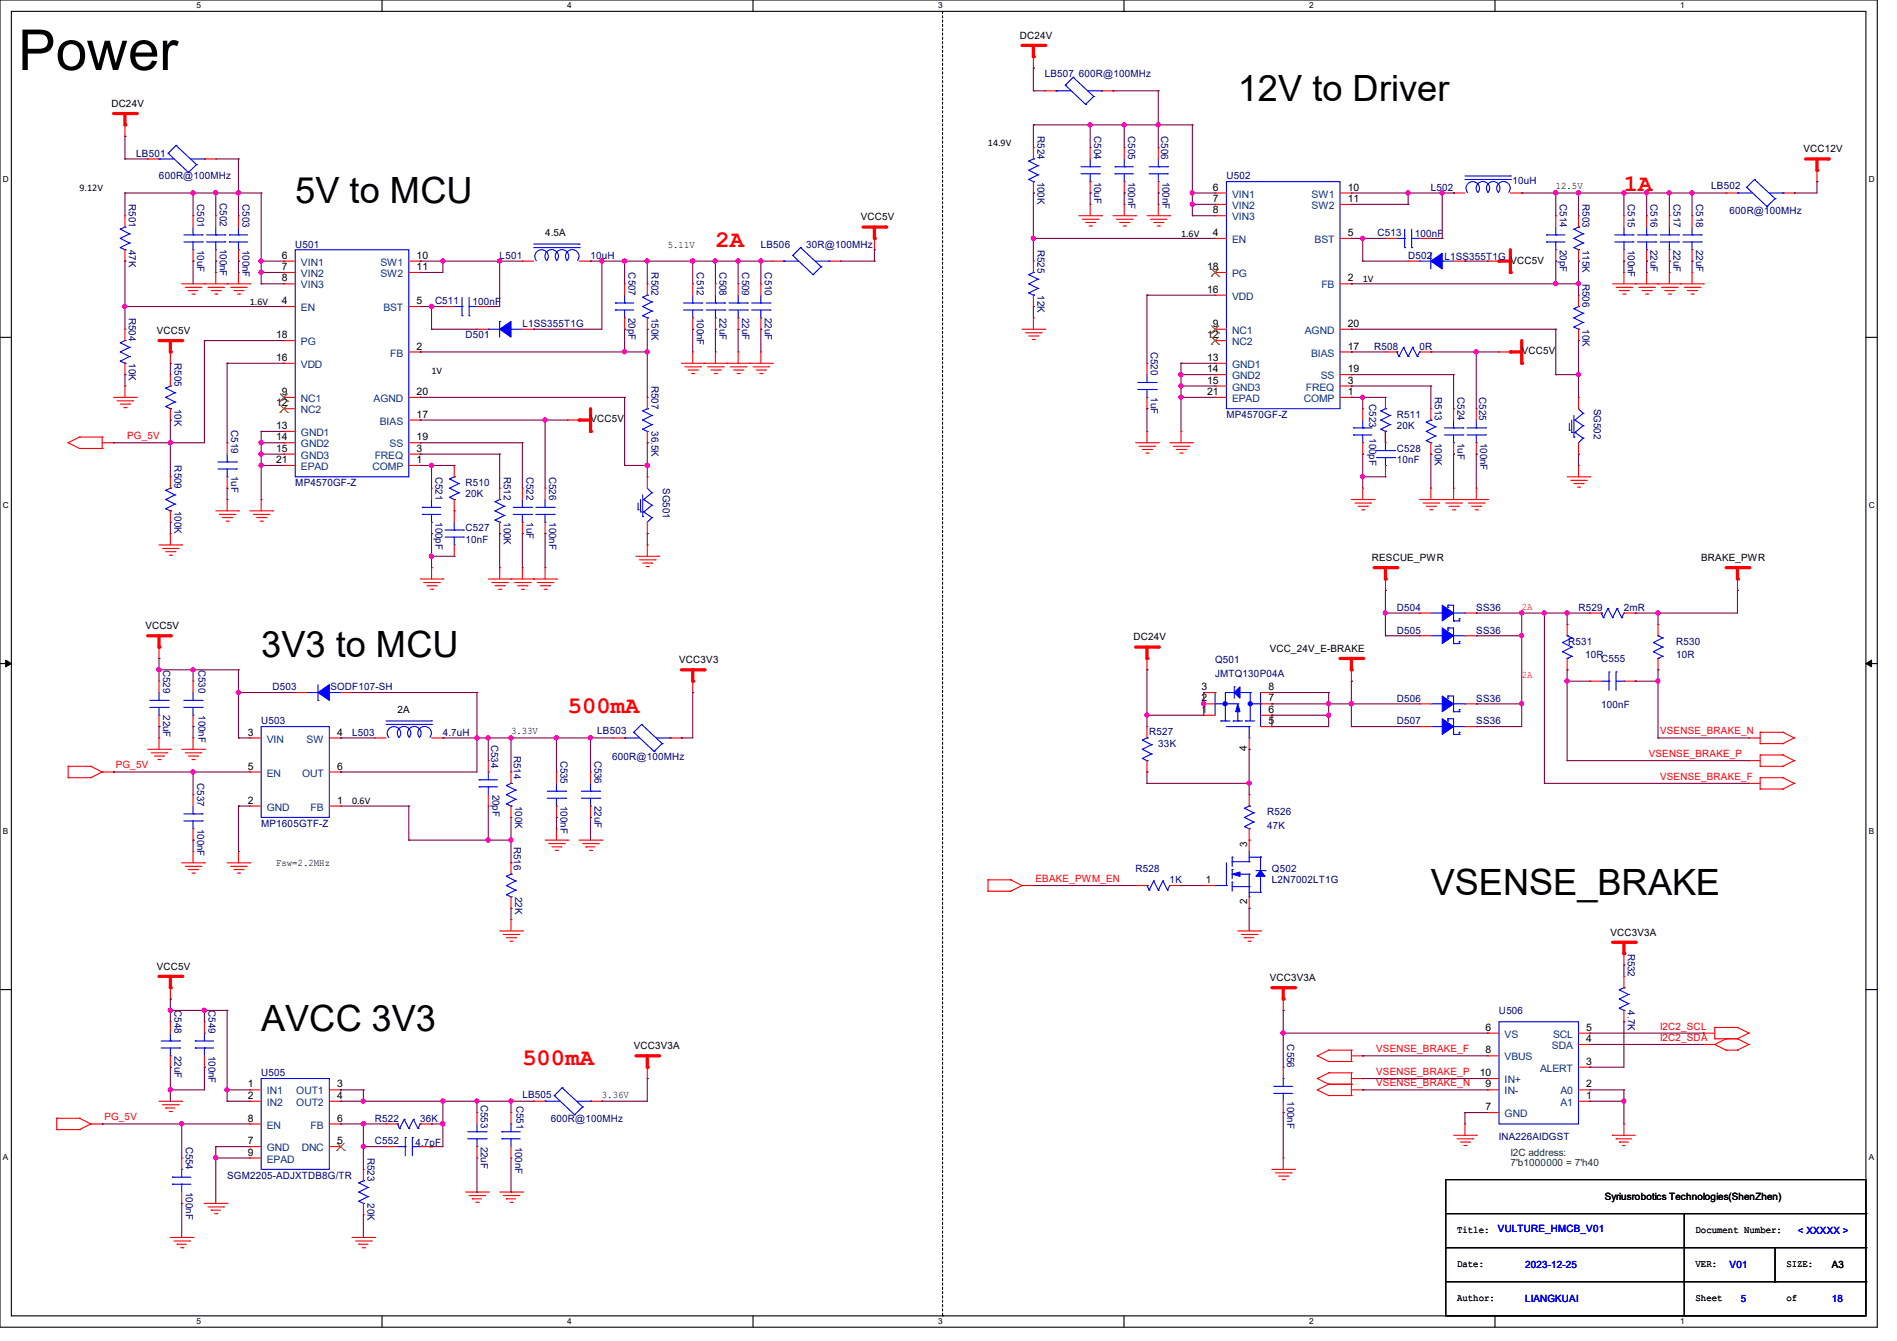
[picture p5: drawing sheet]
<svg xmlns="http://www.w3.org/2000/svg" width="297mm" height="210mm" viewBox="0 0 297 210" stroke-linecap="round" stroke-linejoin="round" font-family="sans-serif">
<defs><g id="words">
<text font-size="8.8" x="2.8" y="11">Power</text>
<g font-size="5.7">
<text x="193.8" y="15.7">12V to Driver</text>
<text x="46.2" y="31.8">5V to MCU</text>
<text x="40.9" y="102.9">3V3 to MCU</text>
<text x="224" y="140.2">VSENSE_BRAKE</text>
<text x="40.9" y="161.5">AVCC 3V3</text>
</g>
<g font-size="3.7" fill="#f00">
<text x="254.3" y="29.8">1A</text>
<text x="112" y="38.7">2A</text>
<text x="88.9" y="111.6">500mA</text>
<text x="81.8" y="166.8">500mA</text>
</g>
<g font-size="1.6">
<text x="159.7" y="6.1">DC24V</text>
<text x="17.4" y="16.7">DC24V</text>
<text x="154.7" y="22.8">14.9V</text>
<text x="282.4" y="23.8">VCC12V</text>
<text x="12.4" y="29.9">9.12V</text>
<text x="189.9" y="29.8">6</text>
<text x="211" y="29.8">10</text>
<text x="243.6" y="29.7">12.5V</text>
<text x="134.8" y="34.5">VCC5V</text>
<text x="189.9" y="31.6">7</text>
<text x="189.9" y="33.4">8</text>
<text x="211" y="31.6">11</text>
<text x="44.1" y="40.5">6</text>
<text x="65.2" y="40.5">10</text>
<text x="85.3" y="37">4.5A</text>
<text x="104.6" y="38.9">5.11V</text>
<text x="184.9" y="37">1.6V</text>
<text x="189.9" y="37">4</text>
<text x="211" y="37">5</text>
<text x="236.5" y="41.3">VCC5V</text>
<text x="39.1" y="47.7">1.6V</text>
<text x="44.1" y="47.6">4</text>
<text x="44.1" y="42.3">7</text>
<text x="44.1" y="44.1">8</text>
<text x="65.2" y="47.6">5</text>
<text x="65.2" y="42.3">11</text>
<text x="189" y="45.8">16</text>
<text x="189" y="42.3">18</text>
<text x="211" y="44.1">2</text>
<text x="213.4" y="44.2">1V</text>
<text x="24.6" y="52.3">VCC5V</text>
<text x="43.2" y="53">18</text>
<text x="189" y="53">12</text>
<text x="189.9" y="51.2">9</text>
<text x="211" y="51.2">20</text>
<text x="43.2" y="56.5">16</text>
<text x="65.2" y="54.7">2</text>
<text x="67.6" y="58.5">1V</text>
<text x="189" y="56.5">13</text>
<text x="189" y="58.3">14</text>
<text x="211" y="54.7">17</text>
<text x="211" y="58.3">19</text>
<text x="238.3" y="55.5">VCC5V</text>
<text x="43.2" y="63.6">12</text>
<text x="44.1" y="61.8">9</text>
<text x="65.2" y="65.4">17</text>
<text x="65.2" y="61.8">20</text>
<text x="189" y="60.1">15</text>
<text x="189" y="61.8">21</text>
<text x="211" y="61.8">1</text>
<text x="211" y="60.1">3</text>
<text x="43.2" y="67.2">13</text>
<text x="43.2" y="69">14</text>
<text x="43.2" y="70.7">15</text>
<text x="65.2" y="70.7">3</text>
<text x="65.2" y="69">19</text>
<text x="92.5" y="66.2">VCC5V</text>
<text x="43.2" y="72.5">21</text>
<text x="65.2" y="72.5">1</text>
<text x="214.8" y="87.8">RESCUE_PWR</text>
<text x="266.4" y="87.8">BRAKE_PWR</text>
<text x="22.8" y="98.5">VCC5V</text>
<text x="177.5" y="100.3">DC24V</text>
<text x="106.3" y="103.8">VCC3V3</text>
<text x="198.8" y="102.1">VCC_24V_E-BRAKE</text>
<text x="62.2" y="111.7">2A</text>
<text x="188.1" y="109.9">2</text>
<text x="188.1" y="108.1">3</text>
<text x="188.1" y="111.6">1</text>
<text x="198.6" y="113.4">5</text>
<text x="198.6" y="111.6">6</text>
<text x="198.6" y="109.9">7</text>
<text x="198.6" y="108.1">8</text>
<text x="38.8" y="115.2">3</text>
<text x="52.8" y="115.2">4</text>
<text x="80" y="115">3.33V</text>
<text x="195.2" y="117.7" transform="rotate(-90 195.2 117.7)">4</text>
<text x="38.8" y="125.9">2</text>
<text x="38.8" y="120.5">5</text>
<text x="52.8" y="125.9">1</text>
<text x="52.8" y="120.5">6</text>
<text x="55.1" y="125.9">0.6V</text>
<text x="43.2" y="135.6">Fsw=2.2MHz</text>
<text x="195.3" y="132.6" transform="rotate(-90 195.3 132.6)">3</text>
<text x="188.8" y="138.3">1</text>
<text x="195.3" y="141.5" transform="rotate(-90 195.3 141.5)">2</text>
<text x="252.1" y="146.5">VCC3V3A</text>
<text x="24.6" y="151.8">VCC5V</text>
<text x="198.8" y="153.6">VCC3V3A</text>
<text x="232.6" y="161.4">6</text>
<text x="248.4" y="161.4">5</text>
<text x="99.2" y="164.3">VCC3V3A</text>
<text x="232.6" y="165">8</text>
<text x="248.4" y="166.8">3</text>
<text x="248.4" y="163.2">4</text>
<text x="38.8" y="170.3">1</text>
<text x="38.8" y="172.1">2</text>
<text x="52.8" y="170.3">3</text>
<text x="52.8" y="172.1">4</text>
<text x="94.2" y="171.9">3.36V</text>
<text x="231.7" y="168.5">10</text>
<text x="232.6" y="173.9">7</text>
<text x="232.6" y="170.3">9</text>
<text x="248.4" y="172.1">1</text>
<text x="248.4" y="170.3">2</text>
<text x="38.8" y="179.2">7</text>
<text x="38.8" y="175.6">8</text>
<text x="52.8" y="175.6">6</text>
<text x="52.8" y="179.2">5</text>
<text x="38.8" y="181">9</text>
<text x="251.2" y="188">Syriusrobotics Technologies(ShenZhen)</text>
<text x="228.1" y="193.1">Title:</text>
<text x="265.5" y="193.1">Document Number:</text>
<text x="228.1" y="198.4">Date:</text>
<text x="228.1" y="203.7">Author:</text>
<text x="265.5" y="203.7">Sheet</text>
<text x="265.5" y="198.4">VER:</text>
<text x="279.7" y="203.7">of</text>
<text x="279.7" y="198.4">SIZE:</text>
<text x="286.8" y="198.6">A3</text>
</g>
<g font-size="1.6" fill="#000080">
<text x="163.6" y="12.1">LB507 600R@100MHz</text>
<text x="162.4" y="21.3" transform="rotate(90 162.4 21.3)">R524</text>
<text x="171.3" y="21.3" transform="rotate(90 171.3 21.3)">C504</text>
<text x="176.7" y="21.3" transform="rotate(90 176.7 21.3)">C505</text>
<text x="181.8" y="21.3" transform="rotate(90 181.8 21.3)">C506</text>
<text x="21.3" y="24.6">LB501</text>
<text x="24.9" y="28.1">600R@100MHz</text>
<text x="162.4" y="28.4" transform="rotate(90 162.4 28.4)">100K</text>
<text x="171.3" y="28.4" transform="rotate(90 171.3 28.4)">10uF</text>
<text x="176.7" y="28.4" transform="rotate(90 176.7 28.4)">100nF</text>
<text x="182" y="28.4" transform="rotate(90 182 28.4)">100nF</text>
<text x="192" y="28.1">U502</text>
<text x="224" y="29.9">L502</text>
<text x="236.8" y="28.8">10uH</text>
<text x="267.9" y="29.5">LB502</text>
<text x="20.2" y="32" transform="rotate(90 20.2 32)">R501</text>
<text x="30.9" y="32" transform="rotate(90 30.9 32)">C501</text>
<text x="34.4" y="31.8" transform="rotate(90 34.4 31.8)">C502</text>
<text x="38" y="32" transform="rotate(90 38 32)">C503</text>
<text x="244.2" y="32" transform="rotate(90 244.2 32)">C514</text>
<text x="247.8" y="32" transform="rotate(90 247.8 32)">R503</text>
<text x="254.9" y="32" transform="rotate(90 254.9 32)">C515</text>
<text x="258.4" y="32" transform="rotate(90 258.4 32)">C516</text>
<text x="262" y="32" transform="rotate(90 262 32)">C517</text>
<text x="265.6" y="32" transform="rotate(90 265.6 32)">C518</text>
<text x="270.8" y="33.4">600R@100MHz</text>
<text x="20.2" y="39.1" transform="rotate(90 20.2 39.1)">47K</text>
<text x="30.9" y="39.1" transform="rotate(90 30.9 39.1)">10uF</text>
<text x="34.4" y="38.9" transform="rotate(90 34.4 38.9)">100nF</text>
<text x="38" y="39.1" transform="rotate(90 38 39.1)">100nF</text>
<text x="46.2" y="38.8">U501</text>
<text x="78.2" y="40.6">L501</text>
<text x="92.5" y="40.6">10uH</text>
<text x="119.1" y="38.8">LB506</text>
<text x="126.2" y="38.8">30R@100MHz</text>
<text x="162.4" y="39.1" transform="rotate(90 162.4 39.1)">R525</text>
<text x="215.7" y="37">C513</text>
<text x="220.5" y="40.6">D502</text>
<text x="221.5" y="37.2">100nF</text>
<text x="226.1" y="40.7">L1SS355T1G</text>
<text x="244.2" y="39.1" transform="rotate(90 244.2 39.1)">20pF</text>
<text x="247.8" y="39.1" transform="rotate(90 247.8 39.1)">115K</text>
<text x="254.9" y="39.1" transform="rotate(90 254.9 39.1)">100nF</text>
<text x="258.4" y="39.1" transform="rotate(90 258.4 39.1)">22uF</text>
<text x="262" y="39.1" transform="rotate(90 262 39.1)">22uF</text>
<text x="265.6" y="39.1" transform="rotate(90 265.6 39.1)">22uF</text>
<text x="68.1" y="47.7">C511</text>
<text x="74" y="47.8">100nF</text>
<text x="98.4" y="42.7" transform="rotate(90 98.4 42.7)">C507</text>
<text x="102" y="42.7" transform="rotate(90 102 42.7)">R502</text>
<text x="109.1" y="42.7" transform="rotate(90 109.1 42.7)">C512</text>
<text x="112.6" y="42.7" transform="rotate(90 112.6 42.7)">C508</text>
<text x="116.2" y="42.7" transform="rotate(90 116.2 42.7)">C509</text>
<text x="119.8" y="42.7" transform="rotate(90 119.8 42.7)">C510</text>
<text x="162.4" y="46.2" transform="rotate(90 162.4 46.2)">12K</text>
<text x="247.8" y="44.4" transform="rotate(90 247.8 44.4)">R506</text>
<text x="20.2" y="49.8" transform="rotate(90 20.2 49.8)">R504</text>
<text x="72.9" y="53">D501</text>
<text x="81.8" y="51.2">L1SS355T1G</text>
<text x="98.4" y="49.8" transform="rotate(90 98.4 49.8)">20pF</text>
<text x="102" y="49.8" transform="rotate(90 102 49.8)">150K</text>
<text x="109.1" y="49.8" transform="rotate(90 109.1 49.8)">100nF</text>
<text x="112.6" y="49.8" transform="rotate(90 112.6 49.8)">22uF</text>
<text x="116.2" y="49.8" transform="rotate(90 116.2 49.8)">22uF</text>
<text x="119.8" y="49.8" transform="rotate(90 119.8 49.8)">22uF</text>
<text x="247.8" y="51.6" transform="rotate(90 247.8 51.6)">10K</text>
<text x="20.2" y="56.9" transform="rotate(90 20.2 56.9)">10K</text>
<text x="27.3" y="56.9" transform="rotate(90 27.3 56.9)">R505</text>
<text x="180.2" y="55.1" transform="rotate(90 180.2 55.1)">C520</text>
<text x="215.1" y="54.8">R508</text>
<text x="222.2" y="54.8">0R</text>
<text x="27.3" y="64" transform="rotate(90 27.3 64)">10K</text>
<text x="102" y="60.5" transform="rotate(90 102 60.5)">R507</text>
<text x="180.2" y="62.2" transform="rotate(90 180.2 62.2)">1uF</text>
<text x="192" y="65.4">MP4570GF-Z</text>
<text x="214.4" y="63.3" transform="rotate(90 214.4 63.3)">C523</text>
<text x="218.7" y="65.4">R511</text>
<text x="224.7" y="62.2" transform="rotate(90 224.7 62.2)">R513</text>
<text x="228.2" y="62.2" transform="rotate(90 228.2 62.2)">C524</text>
<text x="231.6" y="62.2" transform="rotate(90 231.6 62.2)">C525</text>
<text x="249.5" y="64" transform="rotate(90 249.5 64)">SG502</text>
<text x="36.2" y="67.4" transform="rotate(90 36.2 67.4)">C519</text>
<text x="102" y="67.6" transform="rotate(90 102 67.6)">36.5K</text>
<text x="214.4" y="68.6" transform="rotate(90 214.4 68.6)">100pF</text>
<text x="218.7" y="70.8">C528</text>
<text x="218.7" y="67.2">20K</text>
<text x="224.7" y="69.3" transform="rotate(90 224.7 69.3)">100K</text>
<text x="228.2" y="69.3" transform="rotate(90 228.2 69.3)">1uF</text>
<text x="231.8" y="69.3" transform="rotate(90 231.8 69.3)">100nF</text>
<text x="27.3" y="72.9" transform="rotate(90 27.3 72.9)">R509</text>
<text x="36.2" y="74.5" transform="rotate(90 36.2 74.5)">1uF</text>
<text x="46.2" y="76.1">MP4570GF-Z</text>
<text x="68.2" y="74.7" transform="rotate(90 68.2 74.7)">C521</text>
<text x="72.9" y="76.1">R510</text>
<text x="72.9" y="77.9">20K</text>
<text x="78.9" y="74.7" transform="rotate(90 78.9 74.7)">R512</text>
<text x="82.4" y="74.7" transform="rotate(90 82.4 74.7)">C522</text>
<text x="86" y="74.7" transform="rotate(90 86 74.7)">C526</text>
<text x="103.8" y="76.5" transform="rotate(90 103.8 76.5)">SG501</text>
<text x="218.7" y="72.6">10nF</text>
<text x="27.3" y="80" transform="rotate(90 27.3 80)">100K</text>
<text x="68.2" y="81.8" transform="rotate(90 68.2 81.8)">100pF</text>
<text x="72.9" y="83.2">C527</text>
<text x="78.9" y="81.8" transform="rotate(90 78.9 81.8)">100K</text>
<text x="82.4" y="81.8" transform="rotate(90 82.4 81.8)">1uF</text>
<text x="86" y="81.8" transform="rotate(90 86 81.8)">100nF</text>
<text x="72.9" y="85">10nF</text>
<text x="218.7" y="95.7">D504</text>
<text x="231.1" y="95.7">SS36</text>
<text x="247.1" y="95.7">R529</text>
<text x="254.2" y="95.7">2mR</text>
<text x="218.7" y="99.2">D505</text>
<text x="231.1" y="99.2">SS36</text>
<text x="245.5" y="101">R531</text>
<text x="262.4" y="101">R530</text>
<text x="25.5" y="104.9" transform="rotate(90 25.5 104.9)">C529</text>
<text x="31.1" y="104.9" transform="rotate(90 31.1 104.9)">C530</text>
<text x="190.2" y="103.8">Q501</text>
<text x="190.2" y="106">JMTQ130P04A</text>
<text x="248.2" y="103.1">10R</text>
<text x="250.7" y="103.7">C555</text>
<text x="262.4" y="103.1">10R</text>
<text x="25.5" y="112" transform="rotate(90 25.5 112)">22uF</text>
<text x="31.1" y="112" transform="rotate(90 31.1 112)">100nF</text>
<text x="40.9" y="113.5">U503</text>
<text x="42.7" y="108.1">D503</text>
<text x="51.7" y="108.1">SODF107-SH</text>
<text x="218.7" y="109.9">D506</text>
<text x="218.7" y="113.5">D507</text>
<text x="231.1" y="109.9">SS36</text>
<text x="231.1" y="113.5">SS36</text>
<text x="250.7" y="111">100nF</text>
<text x="55.1" y="115.2">L503</text>
<text x="69.3" y="115.2">4.7uH</text>
<text x="76.9" y="116.6" transform="rotate(90 76.9 116.6)">C534</text>
<text x="80.5" y="118.4" transform="rotate(90 80.5 118.4)">R514</text>
<text x="87.8" y="119.1" transform="rotate(90 87.8 119.1)">C535</text>
<text x="93.1" y="119.1" transform="rotate(90 93.1 119.1)">C536</text>
<text x="93.5" y="114.9">LB503</text>
<text x="95.8" y="119">600R@100MHz</text>
<text x="179.9" y="115.1">R527</text>
<text x="181.4" y="117">33K</text>
<text x="30.9" y="122.7" transform="rotate(90 30.9 122.7)">C537</text>
<text x="77.1" y="124.5" transform="rotate(90 77.1 124.5)">20pF</text>
<text x="30.9" y="129.8" transform="rotate(90 30.9 129.8)">100nF</text>
<text x="40.9" y="129.5">MP1605GTF-Z</text>
<text x="80.6" y="126.2" transform="rotate(90 80.6 126.2)">100K</text>
<text x="87.8" y="126.2" transform="rotate(90 87.8 126.2)">100nF</text>
<text x="93.1" y="126.2" transform="rotate(90 93.1 126.2)">22uF</text>
<text x="198.4" y="127.7">R526</text>
<text x="198.4" y="129.8">47K</text>
<text x="80.5" y="132.6" transform="rotate(90 80.5 132.6)">R516</text>
<text x="177.8" y="136.6">R528</text>
<text x="199.1" y="136.6">Q502</text>
<text x="80.6" y="140.5" transform="rotate(90 80.6 140.5)">22K</text>
<text x="183.1" y="138.3">1K</text>
<text x="199.1" y="138.3">L2N7002LT1G</text>
<text x="254.9" y="149.4" transform="rotate(90 254.9 149.4)">R532</text>
<text x="27.3" y="158.2" transform="rotate(90 27.3 158.2)">C548</text>
<text x="32.6" y="158.2" transform="rotate(90 32.6 158.2)">C549</text>
<text x="234.7" y="158.8">U506</text>
<text x="254.9" y="158.2" transform="rotate(90 254.9 158.2)">4.7K</text>
<text x="27.3" y="165.3" transform="rotate(90 27.3 165.3)">22uF</text>
<text x="32.6" y="165.3" transform="rotate(90 32.6 165.3)">100nF</text>
<text x="201.5" y="163.6" transform="rotate(90 201.5 163.6)">C556</text>
<text x="40.9" y="168.6">U505</text>
<text x="75.3" y="173" transform="rotate(90 75.3 173)">C553</text>
<text x="80.9" y="173.2" transform="rotate(90 80.9 173.2)">C551</text>
<text x="81.8" y="172">LB505</text>
<text x="201.5" y="172.5" transform="rotate(90 201.5 172.5)">100nF</text>
<text x="29.1" y="179.6" transform="rotate(90 29.1 179.6)">C554</text>
<text x="58.7" y="175.7">R522</text>
<text x="58.7" y="179.2">C552</text>
<text x="65.1" y="179.4">4.7pF</text>
<text x="65.8" y="175.7">36K</text>
<text x="75.3" y="179.6" transform="rotate(90 75.3 179.6)">22uF</text>
<text x="80.6" y="179.6" transform="rotate(90 80.6 179.6)">100nF</text>
<text x="86.2" y="175.7">600R@100MHz</text>
<text x="234.7" y="178.5">INA226AIDGST</text>
<text x="35.6" y="184.6">SGM2205-ADJXTDB8G/TR</text>
<text x="57.5" y="181.4" transform="rotate(90 57.5 181.4)">R523</text>
<text x="29.1" y="186.7" transform="rotate(90 29.1 186.7)">100nF</text>
<text x="57.5" y="188.5" transform="rotate(90 57.5 188.5)">20K</text>
</g>
<g font-size="1.6" fill="#004080">
<text x="192.9" y="30.9">VIN1</text>
<text x="192.9" y="32.7">VIN2</text>
<text x="192.9" y="34.5">VIN3</text>
<text x="205.4" y="30.9">SW1</text>
<text x="205.4" y="32.7">SW2</text>
<text x="47.1" y="41.6">VIN1</text>
<text x="59.6" y="41.6">SW1</text>
<text x="192.9" y="38.1">EN</text>
<text x="205.8" y="38.1">BST</text>
<text x="47.1" y="43.4">VIN2</text>
<text x="47.1" y="45.2">VIN3</text>
<text x="59.6" y="43.4">SW2</text>
<text x="192.9" y="46.9">VDD</text>
<text x="192.9" y="43.4">PG</text>
<text x="206.9" y="45.2">FB</text>
<text x="47.1" y="48.7">EN</text>
<text x="60" y="48.7">BST</text>
<text x="192.9" y="52.3">NC1</text>
<text x="204.3" y="52.3">AGND</text>
<text x="47.1" y="57.6">VDD</text>
<text x="47.1" y="54.1">PG</text>
<text x="61.1" y="55.8">FB</text>
<text x="192.9" y="54.1">NC2</text>
<text x="192.9" y="57.6">GND1</text>
<text x="192.9" y="59.4">GND2</text>
<text x="205.3" y="55.8">BIAS</text>
<text x="206.8" y="59.4">SS</text>
<text x="47.1" y="63">NC1</text>
<text x="47.1" y="64.7">NC2</text>
<text x="58.5" y="63">AGND</text>
<text x="192.9" y="61.2">GND3</text>
<text x="192.9" y="63">EPAD</text>
<text x="204.1" y="63">COMP</text>
<text x="204.5" y="61.2">FREQ</text>
<text x="47.1" y="68.3">GND1</text>
<text x="47.1" y="70.1">GND2</text>
<text x="47.1" y="71.8">GND3</text>
<text x="58.7" y="71.8">FREQ</text>
<text x="59.5" y="66.5">BIAS</text>
<text x="61" y="70.1">SS</text>
<text x="47.1" y="73.6">EPAD</text>
<text x="58.3" y="73.6">COMP</text>
<text x="41.8" y="116.3">VIN</text>
<text x="48" y="116.3">SW</text>
<text x="41.8" y="121.6">EN</text>
<text x="47.3" y="121.6">OUT</text>
<text x="41.8" y="127">GND</text>
<text x="48.6" y="127">FB</text>
<text x="235.6" y="162.5">VS</text>
<text x="235.6" y="166.1">VBUS</text>
<text x="241.1" y="167.9">ALERT</text>
<text x="243" y="164.3">SDA</text>
<text x="243.2" y="162.5">SCL</text>
<text x="41.8" y="171.4">IN1</text>
<text x="41.8" y="173.2">IN2</text>
<text x="46.4" y="171.4">OUT1</text>
<text x="46.4" y="173.2">OUT2</text>
<text x="235.6" y="171.4">IN-</text>
<text x="235.6" y="169.6">IN+</text>
<text x="244.3" y="173.2">A1</text>
<text x="244.3" y="171.4">A0</text>
<text x="41.8" y="176.7">EN</text>
<text x="48.6" y="176.7">FB</text>
<text x="235.6" y="175">GND</text>
<text x="41.8" y="180.3">GND</text>
<text x="41.8" y="182.1">EPAD</text>
<text x="47.2" y="180.3">DNC</text>
</g>
<g font-size="1.6" fill="#f00">
<text x="19.9" y="68.8">PG_5V</text>
<text x="238.2" y="95.5">2A</text>
<text x="238.2" y="106.1">2A</text>
<text x="258.1" y="118.6">VSENSE_BRAKE_P</text>
<text x="259.9" y="115">VSENSE_BRAKE_N</text>
<text x="18.1" y="120.4">PG_5V</text>
<text x="259.9" y="122.1">VSENSE_BRAKE_F</text>
<text x="162.1" y="138.1">EBAKE_PWM_EN</text>
<text x="259.9" y="161.2">I2C2_SCL</text>
<text x="215.5" y="164.8">VSENSE_BRAKE_F</text>
<text x="259.9" y="163">I2C2_SDA</text>
<text x="215.5" y="168.4">VSENSE_BRAKE_P</text>
<text x="215.5" y="170.1">VSENSE_BRAKE_N</text>
<text x="16.3" y="175.5">PG_5V</text>
</g>
<g font-size="1.6" fill="#008000">
<text x="236.5" y="181">I2C address:</text>
<text x="236.5" y="182.6">7'b1000000 = 7'h40</text>
</g>
<g font-size="1.6" fill="#00f">
<text x="234.5" y="192.9">VULTURE_HMCB_V01</text>
<text x="281.5" y="193.3">&lt; XXXXX &gt;</text>
<text x="238.8" y="204">LIANGKUAI</text>
<text x="238.8" y="198.6">2023-12-25</text>
<text x="270.8" y="198.6">V01</text>
<text x="272.6" y="204">5</text>
<text x="286.8" y="204">18</text>
</g>
<g font-size="1.3">
<text x="30.8" y="1.3">5</text>
<text x="88.8" y="1.3">4</text>
<text x="146.9" y="1.3">3</text>
<text x="205" y="1.3">2</text>
<text x="263.1" y="1.3">1</text>
<text x=".5" y="28.4">D</text>
<text x="292.6" y="28.4">D</text>
<text x=".5" y="79.5">C</text>
<text x="292.6" y="79.5">C</text>
<text x=".5" y="130.6">B</text>
<text x="292.6" y="130.6">B</text>
<text x=".5" y="181.7">A</text>
<text x="292.6" y="181.7">A</text>
<text x="30.8" y="207.4">5</text>
<text x="88.8" y="207.4">4</text>
<text x="146.9" y="207.4">3</text>
<text x="205" y="207.4">2</text>
<text x="263.1" y="207.4">1</text>
</g>
</g></defs>
<path d="M0 0h293.9v207.9h-293.9zM1.8 1.8h290.3v204.3h-290.3z" fill="none" stroke="#000" stroke-width=".17"/>
<g fill="#fff">
<path d="M30.8 .2h.7v1.4h-.7z"/>
<path d="M30.8 206.2h.7v1.4h-.7z"/>
</g>
<path d="M59.8 0v1.8M59.8 206.1v1.8" fill="none" stroke="#000" stroke-width=".17"/>
<g fill="#fff">
<path d="M88.8 .2h.7v1.4h-.7z"/>
<path d="M88.8 206.2h.7v1.4h-.7z"/>
</g>
<path d="M117.9 0v1.8M117.9 206.1v1.8" fill="none" stroke="#000" stroke-width=".17"/>
<g fill="#fff">
<path d="M146.9 .2h.7v1.4h-.7z"/>
<path d="M146.9 206.2h.7v1.4h-.7z"/>
</g>
<path d="M176 0v1.8M176 206.1v1.8" fill="none" stroke="#000" stroke-width=".17"/>
<g fill="#fff">
<path d="M205 .2h.7v1.4h-.7z"/>
<path d="M205 206.2h.7v1.4h-.7z"/>
</g>
<path d="M234.1 0v1.8M234.1 206.1v1.8" fill="none" stroke="#000" stroke-width=".17"/>
<g fill="#fff">
<path d="M263.1 .2h.6v1.4h-.6z"/>
<path d="M263.1 206.2h.6v1.4h-.6z"/>
<path d="M.5 27.3h.9v1.4h-.9z"/>
<path d="M292.6 27.3h.9v1.4h-.9z"/>
<path d="M.5 78.4h.9v1.4h-.9z"/>
<path d="M292.6 78.4h.9v1.4h-.9z"/>
</g>
<path d="M0 52.8h1.8M292.1 52.8h1.8" fill="none" stroke="#000" stroke-width=".17"/>
<g fill="#fff">
<path d="M.5 129.5h.8v1.4h-.8z"/>
<path d="M292.6 129.5h.8v1.4h-.8z"/>
</g>
<path d="M0 103.9h1.8M292.1 103.9h1.8" fill="none" stroke="#000" stroke-width=".17"/>
<path d="M.9 103.4l.9 .5-.9 .5zM292.1 103.9l.9-.5v1z" fill="#000" stroke="#000" stroke-width=".16"/>
<g fill="#fff">
<path d="M.5 180.5h.8v1.4h-.8z"/>
<path d="M292.6 180.5h.8v1.4h-.8z"/>
</g>
<path d="M0 155h1.8M292.1 155h1.8" fill="none" stroke="#000" stroke-width=".17"/>
<path d="M147.6 1.8v204.3M147.6 206.1h.1" fill="none" stroke="#000" stroke-width=".17" stroke-dasharray=".3"/>
<path d="M284.5 24.9v1.8" fill="none" stroke="#f00" stroke-width=".51"/>
<circle cx="284.5" cy="26.7" r=".25" fill="#f00"/>
<path d="M282.7 24.9h3.6" fill="none" stroke="#f00" stroke-width=".51"/>
<circle cx="286.3" cy="24.9" r=".25" fill="#f00"/>
<path d="M284.5 28.4h.1M284.5 26.7v1.7" fill="none" stroke="#f00" stroke-width=".17"/>
<path d="M234.7 40.9h1.8" fill="none" stroke="#f00" stroke-width=".51"/>
<circle cx="234.7" cy="40.9" r=".25" fill="#f00"/>
<path d="M236.5 39.1v3.6" fill="none" stroke="#f00" stroke-width=".51"/>
<circle cx="236.5" cy="42.7" r=".25" fill="#f00"/>
<path d="M232.9 40.9h.1M232.9 40.9h1.8" fill="none" stroke="#f00" stroke-width=".17"/>
<path d="M236.5 55.1h1.8" fill="none" stroke="#f00" stroke-width=".51"/>
<circle cx="236.5" cy="55.1" r=".25" fill="#f00"/>
<path d="M238.3 53.3v3.6" fill="none" stroke="#f00" stroke-width=".51"/>
<circle cx="238.3" cy="56.9" r=".25" fill="#f00"/>
<g fill="none" stroke="#f00" stroke-width=".17">
<path d="M168.9 33.8h3.6M169.5 34.3h2.4M170 34.8h1.4M170.5 35.4h.4M170.7 32h.1M170.7 32v1.8M170.9 35.4h.1M171.4 34.8h.1M171.9 34.3h.1M172.5 33.8h.1M179.6 33.8h3.5M180.1 34.3h2.5"/>
<path d="M180.6 34.8h1.5M181.2 35.4h.3M181.4 32h.1M181.4 32v1.8M181.5 35.4h.1M182.1 34.8h.1M182.6 34.3h.1M183.1 33.8h.1M234.7 55.1h.1M234.7 55.1h1.8M252.5 44.4h14.2M253 45h2.5"/>
<path d="M253.5 45.5h1.5M254.1 46.1h.3M254.3 42.7h.1M254.3 42.7v1.7M254.4 46.1h.1M255 45.5h.1M255.5 45h.1M256 44.4h.1M256.6 45h2.4M257.1 45.5h1.4M257.6 46.1h.4M257.8 42.7h.1"/>
<path d="M257.8 42.7v1.7M258 46.1h.1M258.5 45.5h.1M259 45h.1M259.6 44.4h.1M260.1 45h2.5M260.6 45.5h1.5M261.2 46.1h.3M261.4 42.7h.1M261.4 42.7v1.7M261.5 46.1h.1M262.1 45.5h.1"/>
<path d="M262.6 45h.1M263.1 44.4h.1M263.7 45h2.4M264.2 45.5h1.4M264.8 46.1h.3M264.9 42.7h.1M264.9 42.7v1.7M265.1 46.1h.1M265.6 45.5h.1M266.1 45h.1M266.7 44.4h.1M177.8 69.3h3.6"/>
<path d="M178.4 69.9h2.4M178.9 70.4h1.4M179.4 71h.3M179.6 67.6h.1M179.6 67.6v1.7M179.7 71h.1M180.3 70.4h.1M180.8 69.9h.1M181.4 69.3h.1M183.1 69.3h3.6M183.7 69.9h2.4M184.2 70.4h1.4"/>
<path d="M184.7 71h.4M184.9 67.6h.1M184.9 67.6v1.7M185.1 71h.1M185.6 70.4h.1M186.1 69.9h.1M186.7 69.3h.1M211.6 78.2h3.5M212.1 78.8h2.5M212.6 79.3h1.5M213.2 79.8h.3M213.4 76.5h.1"/>
<path d="M213.4 76.5v1.7M213.5 79.8h.1M214.1 79.3h.1M214.6 78.8h.1M215.1 78.2h.1M222.2 78.2h10.7M222.8 78.8h2.5M223.3 79.3h1.4M223.9 79.8h.3M224 76.5h.1M224 76.5v1.7M224.2 79.8h.1"/>
<path d="M224.7 79.3h.1M225.3 78.8h.1M225.8 78.2h.1M226.4 78.8h2.4M226.9 79.3h1.4M227.4 79.8h.4M227.6 76.5h.1M227.6 76.5v1.7M227.8 79.8h.1M228.3 79.3h.1M228.8 78.8h.1M229.4 78.2h.1"/>
<path d="M229.9 78.8h2.5M230.4 79.3h1.5M231 79.8h.3M231.1 76.5h.1M231.1 76.5v1.7M231.3 79.8h.1M231.9 79.3h.1M232.4 78.8h.1M232.9 78.2h.1M245.4 74.7h3.5M245.9 75.2h2.5M246.4 75.7h1.5"/>
<path d="M247 76.3h.3M247.1 72.9h.1M247.1 72.9v1.8M247.3 76.3h.1M247.9 75.7h.1M248.4 75.2h.1M248.9 74.7h.1"/>
</g>
<path d="M161.8 7.1v1.8" fill="none" stroke="#f00" stroke-width=".51"/>
<circle cx="161.8" cy="8.9" r=".25" fill="#f00"/>
<path d="M160 7.1h3.6" fill="none" stroke="#f00" stroke-width=".51"/>
<circle cx="163.6" cy="7.1" r=".25" fill="#f00"/>
<g fill="none" stroke="#f00" stroke-width=".17">
<path d="M161.8 10.7h.1M161.8 8.9v1.8M174.2 33.8h3.6M174.8 34.3h2.4M175.3 34.8h1.4M175.9 35.4h.3M176 32h.1M176 32v1.8M176.2 35.4h.1M176.7 34.8h.1M177.2 34.3h.1M177.8 33.8h.1"/>
<path d="M35.6 44.4h3.5M36.1 45h2.5M36.6 45.5h1.5M37.2 46.1h.3M37.3 42.7h.1M37.3 42.7v1.7M37.5 46.1h.1M38.1 45.5h.1M38.6 45h.1M39.1 44.4h.1M106.7 56.9h14.2M107.2 57.4h2.5"/>
<path d="M107.7 58h1.5M108.3 58.5h.3M108.5 55.1h.1M108.5 55.1v1.8M108.6 58.5h.1M109.2 58h.1M109.7 57.4h.1M110.2 56.9h.1M110.8 57.4h2.4M111.3 58h1.4M111.8 58.5h.4M112 55.1h.1"/>
<path d="M112 55.1v1.8M112.2 58.5h.1M112.7 58h.1M113.2 57.4h.1M113.8 56.9h.1M114.3 57.4h2.5M114.9 58h1.4M115.4 58.5h.3M115.6 55.1h.1M115.6 55.1v1.8M115.7 58.5h.1M116.3 58h.1"/>
<path d="M116.8 57.4h.1M117.3 56.9h.1M117.9 57.4h2.5M118.4 58h1.4M119 58.5h.3M119.1 55.1h.1M119.1 55.1v1.8M119.3 58.5h.1M119.8 58h.1M120.4 57.4h.1M120.9 56.9h.1M17.8 62.2h3.5"/>
<path d="M18.3 62.8h2.5M18.8 63.3h1.5M19.4 63.8h.3M19.6 60.5h.1M19.6 60.5v1.7M19.7 63.8h.1M20.3 63.3h.1M20.8 62.8h.1M21.3 62.2h.1M35.6 78.2h.1M35.6 78.2v1.8M40.9 78.2h.1"/>
<path d="M40.9 78.2v1.8M33.8 80h3.5M34.3 80.6h2.5M34.8 81.1h1.5M35.4 81.6h.3M35.7 81.6h.1M36.3 81.1h.1M36.8 80.6h.1M37.3 80h.1M39.1 80h3.6M39.7 80.6h2.4M40.2 81.1h1.4"/>
<path d="M40.7 81.6h.4M41.1 81.6h.1M41.6 81.1h.1M42.1 80.6h.1M42.7 80h.1M65.8 90.7h3.5M66.3 91.2h2.5M66.8 91.7h1.5M67.4 92.3h.3M67.6 88.9h.1M67.6 88.9v1.8M67.7 92.3h.1"/>
<path d="M68.3 91.7h.1M68.8 91.2h.1M69.3 90.7h.1M76.5 90.7h10.6M77 91.2h2.5M77.5 91.7h1.5M78.1 92.3h.3M78.2 88.9h.1M78.2 88.9v1.8M78.4 92.3h.1M79 91.7h.1M79.5 91.2h.1"/>
<path d="M80 90.7h.1M80.6 91.2h2.4M81.1 91.7h1.4M81.6 92.3h.4M81.8 88.9h.1M81.8 88.9v1.8M82 92.3h.1M82.5 91.7h.1M83 91.2h.1M83.6 90.7h.1M84.1 91.2h2.5M84.6 91.7h1.5"/>
<path d="M85.2 92.3h.3M85.3 88.9h.1M85.3 88.9v1.8M85.5 92.3h.1M86.1 91.7h.1M86.6 91.2h.1M87.1 90.7h.1M99.6 87.1h3.5M100.1 87.7h2.5M100.6 88.2h1.5M101.2 88.7h.3M101.3 85.3h.1"/>
<path d="M101.3 85.3v1.8M101.5 88.7h.1M102.1 88.2h.1M102.6 87.7h.1M103.1 87.1h.1"/>
</g>
<path d="M19.6 17.8v1.8" fill="none" stroke="#f00" stroke-width=".51"/>
<circle cx="19.6" cy="19.6" r=".25" fill="#f00"/>
<path d="M17.8 17.8h3.5" fill="none" stroke="#f00" stroke-width=".51"/>
<circle cx="21.3" cy="17.8" r=".25" fill="#f00"/>
<g fill="none" stroke="#f00" stroke-width=".17">
<path d="M19.6 19.6v1.7M19.6 21.3h.1M28.4 44.4h7.2M29 45h2.5M29.5 45.5h.1M29.5 45.5h1.4M30.1 46.1h.3M30.4 46.1h.1M31.5 45h.1M32 44.4h.1M32.6 45h2.4M33.1 45.5h1.4"/>
<path d="M33.6 46.1h.4M33.8 42.7h.1M33.8 42.7v1.7M34 46.1h.1M34.5 45.5h.1M35 45h.1M35.6 44.4h.1"/>
</g>
<path d="M136.9 35.6v1.7" fill="none" stroke="#f00" stroke-width=".51"/>
<circle cx="136.9" cy="37.3" r=".25" fill="#f00"/>
<path d="M135.1 35.6h3.6" fill="none" stroke="#f00" stroke-width=".51"/>
<circle cx="138.7" cy="35.6" r=".25" fill="#f00"/>
<path d="M136.9 39.1h.1M136.9 37.3v1.8" fill="none" stroke="#f00" stroke-width=".17"/>
<path d="M90.7 65.8h1.8" fill="none" stroke="#f00" stroke-width=".51"/>
<circle cx="90.7" cy="65.8" r=".25" fill="#f00"/>
<path d="M92.5 64v3.6" fill="none" stroke="#f00" stroke-width=".51"/>
<circle cx="92.5" cy="67.6" r=".25" fill="#f00"/>
<path d="M88.9 65.8h.1M88.9 65.8h1.8" fill="none" stroke="#f00" stroke-width=".17"/>
<path d="M26.7 53.3v1.8" fill="none" stroke="#f00" stroke-width=".51"/>
<circle cx="26.7" cy="55.1" r=".25" fill="#f00"/>
<path d="M24.9 53.3h3.5" fill="none" stroke="#f00" stroke-width=".51"/>
<circle cx="28.4" cy="53.3" r=".25" fill="#f00"/>
<g fill="none" stroke="#f00" stroke-width=".17">
<path d="M26.7 56.9h.1M26.7 55.1v1.8M10.7 69.3h.1M10.7 69.3l1.7 .9M12.4 68.5h.1M12.4 70.2h.1M12.4 68.5l-1.7 .8M12.4 68.5h3.6M12.4 70.2h3.6M16 68.5h.1M16 70.2h.1M16 69.3h1.8"/>
<path d="M16 68.5v1.7M17.8 69.3h.1M24.9 85.3h3.5M25.4 85.9h2.5M26 86.4h1.4M26.5 87h.3M26.7 83.6h.1M26.7 83.6v1.7M26.8 87h.1M27.4 86.4h.1M27.9 85.9h.1M28.4 85.3h.1"/>
<path d="M23.1 117.3h3.6M23.7 117.9h2.4M24.2 118.4h1.4M24.7 119h.4M24.9 115.6h.1M24.9 115.6v1.7M25.1 119h.1M25.6 118.4h.1M26.1 117.9h.1M26.7 117.3h.1M28.4 117.3h3.6M29 117.9h2.5"/>
<path d="M29.5 118.4h1.4M30.1 119h.3M30.2 115.6h.1M30.2 115.6v1.7M30.4 119h.1M30.9 118.4h.1M31.5 117.9h.1M32 117.3h.1M28.4 135.1h3.6M29 135.7h2.5M29.5 136.2h1.4M30.1 136.7h.3"/>
<path d="M30.2 133.3h.1M30.2 133.3v1.8M30.4 136.7h.1M30.9 136.2h.1M31.5 135.7h.1M32 135.1h.1M35.6 135.1h3.5M36.1 135.7h2.5M36.6 136.2h1.5M37.2 136.7h.3M37.3 133.3h.1M37.3 133.3v1.8"/>
<path d="M37.5 136.7h.1M38.1 136.2h.1M38.6 135.7h.1M39.1 135.1h.1M85.3 131.6h3.6M85.9 132.1h2.4M86.4 132.6h1.4M87 133.2h.3M87.1 129.8h.1M87.1 129.8v1.8M87.3 133.2h.1M87.8 132.6h.1"/>
<path d="M88.3 132.1h.1M88.9 131.6h.1M90.7 131.6h3.5M91.2 132.1h2.5M91.7 132.6h.1M91.7 132.6h1.5M92.3 133.2h.3M92.6 133.2h.1M93.7 132.1h.1M94.2 131.6h.1M78.2 145.8h3.6M78.8 146.3h2.4"/>
<path d="M79.3 146.9h1.4M79.8 147.4h.4M80 144h.1M80 144v1.8M80.2 147.4h.1M80.7 146.9h.1M81.2 146.3h.1M81.8 145.8h.1M24.9 172.5h3.5M25.4 173h2.5M26 173.5h.1M26 173.5h1.4"/>
<path d="M26.5 174.1h.3M26.8 174.1h.1M27.9 173h.1M28.4 172.5h.1M26.7 193.8h3.5M27.2 194.4h2.5M27.7 194.9h.1M27.7 194.9h1.5M28.3 195.4h.3M28.6 195.4h.1M29.7 194.4h.1M30.2 193.8h.1"/>
<path d="M32 188.5h3.6M32.6 189h2.4M33.1 189.5h.1M33.1 189.5h1.4M33.6 190.1h.4M34 190.1h.1M35 189h.1M35.6 188.5h.1"/>
</g>
<path d="M24.9 99.6v1.7" fill="none" stroke="#f00" stroke-width=".51"/>
<circle cx="24.9" cy="101.3" r=".25" fill="#f00"/>
<path d="M23.1 99.6h3.6" fill="none" stroke="#f00" stroke-width=".51"/>
<circle cx="26.7" cy="99.6" r=".25" fill="#f00"/>
<path d="M24.9 103.1h.1M24.9 101.3v1.8" fill="none" stroke="#f00" stroke-width=".17"/>
<path d="M108.5 104.9v1.8" fill="none" stroke="#f00" stroke-width=".51"/>
<circle cx="108.5" cy="106.7" r=".25" fill="#f00"/>
<path d="M106.7 104.9h3.5" fill="none" stroke="#f00" stroke-width=".51"/>
<circle cx="110.2" cy="104.9" r=".25" fill="#f00"/>
<g fill="none" stroke="#f00" stroke-width=".17">
<path d="M108.5 108.5h.1M108.5 106.7v1.8M10.7 121.8h.1M10.7 120h.1M10.7 121.8h3.5M10.7 120v1.8M10.7 120h3.5M14.2 121.8h.1M14.2 120h.1M14.2 120l1.8 .9M16 120.9h.1M16 120.9h1.8"/>
<path d="M16 120.9l-1.8 .9M17.8 120.9h.1"/>
</g>
<path d="M26.7 152.9v1.8" fill="none" stroke="#f00" stroke-width=".51"/>
<circle cx="26.7" cy="154.7" r=".25" fill="#f00"/>
<path d="M24.9 152.9h3.5" fill="none" stroke="#f00" stroke-width=".51"/>
<circle cx="28.4" cy="152.9" r=".25" fill="#f00"/>
<path d="M26.7 156.5h.1M26.7 154.7v1.8" fill="none" stroke="#f00" stroke-width=".17"/>
<path d="M101.3 165.4v1.7" fill="none" stroke="#f00" stroke-width=".51"/>
<circle cx="101.3" cy="167.1" r=".25" fill="#f00"/>
<path d="M99.6 165.4h3.5" fill="none" stroke="#f00" stroke-width=".51"/>
<circle cx="103.1" cy="165.4" r=".25" fill="#f00"/>
<g fill="none" stroke="#f00" stroke-width=".17">
<path d="M160 51.6h3.6M160.6 52.1h2.4M161.1 52.6h1.4M161.6 53.2h.4M161.8 49.8h.1M161.8 49.8v1.8M162 53.2h.1M162.5 52.6h.1M163 52.1h.1M163.6 51.6h.1M8.9 176.9h.1M8.9 175.1h.1"/>
<path d="M8.9 176.9h3.5M8.9 175.1v1.8M8.9 175.1h3.5M12.4 176.9h.1M12.4 175.1h.1M12.4 175.1l1.8 .9M14.2 176h.1M14.2 176h1.8M14.2 176l-1.8 .9M16 176h.1M101.3 168.9h.1M101.3 167.1v1.8"/>
<path d="M206.2 170.7h.1M206.2 168.9h.1M206.2 165.4h.1M206.2 170.7l1.8 .9M206.2 168.9l1.8 .9M206.2 165.4l1.8 .8M208 169.8h.1M208 171.6h.1M208 168h.1M208 164.5h.1M208 166.2h.1M208 169.8l-1.8 .9"/>
<path d="M208 169.8h3.6M208 171.6h3.6M208 168l-1.8 .9M208 168h3.6M208 164.5l-1.8 .9M208 164.5h3.6M208 166.2h3.6M211.6 169.8h.1M211.6 171.6h.1M211.6 168h.1M211.6 164.5h.1M211.6 166.2h.1"/>
<path d="M211.6 170.7h1.8M211.6 164.5v1.7M211.6 168v3.6M211.6 168.9h1.8M211.6 165.4h1.8M213.4 170.7h.1M213.4 168.9h.1M213.4 165.4h.1M227.6 177.8h3.5M228.1 178.4h2.5M228.6 178.9h1.5M229.2 179.4h.3"/>
<path d="M229.4 176h.1M229.4 176v1.8M229.5 179.4h.1M230.1 178.9h.1M230.6 178.4h.1M231.1 177.8h.1M252.5 177.8h.1M252.5 177.8h3.5M253 178.4h.1M253 178.4h2.5M253.5 178.9h.1M253.5 178.9h1.5"/>
<path d="M254.1 179.4h.1M254.1 179.4h.3M254.3 176h.1M254.3 176v1.8M199.1 183.1h3.6M199.7 183.7h2.4M200.2 184.2h1.4M200.7 184.7h.4M200.9 181.4h.1M200.9 181.4v1.7M201.1 184.7h.1M201.6 184.2h.1"/>
<path d="M202.1 183.7h.1M202.7 183.1h.1"/>
</g>
<path d="M200.9 154.7v1.8" fill="none" stroke="#f00" stroke-width=".51"/>
<circle cx="200.9" cy="156.5" r=".25" fill="#f00"/>
<path d="M199.1 154.7h3.6" fill="none" stroke="#f00" stroke-width=".51"/>
<circle cx="202.7" cy="154.7" r=".25" fill="#f00"/>
<path d="M200.9 158.2h.1M200.9 156.5v1.7" fill="none" stroke="#f00" stroke-width=".17"/>
<path d="M254.3 147.6v1.8" fill="none" stroke="#f00" stroke-width=".51"/>
<circle cx="254.3" cy="149.4" r=".25" fill="#f00"/>
<path d="M252.5 147.6h3.5" fill="none" stroke="#f00" stroke-width=".51"/>
<circle cx="256" cy="147.6" r=".25" fill="#f00"/>
<g fill="none" stroke="#f00" stroke-width=".17">
<path d="M154.7 137.8h.1M154.7 139.6h.1M154.7 137.8h3.5M154.7 137.8v1.8M154.7 139.6h3.5M158.2 137.8h.1M158.2 139.6h.1M158.2 137.8l1.8 .9M160 138.7h.1M160 138.7h1.8M160 138.7l-1.8 .9M161.8 138.7h.1"/>
<path d="M193.8 145.8h3.6M194.4 146.3h2.4M194.9 146.9h.1M194.9 146.9h1.4M195.4 147.4h.3M195.7 147.4h.1M196.8 146.3h.1M197.4 145.8h.1M254.3 151.1h.1M254.3 149.4v1.7M266.7 163.6h.1M266.7 161.8h.1"/>
<path d="M266.7 163.6h1.8M266.7 161.8h1.8M268.5 163.6h.1M268.5 162.7h.1M268.5 160.9h.1M268.5 162.7h3.5M268.5 163.6l1.8 .9M268.5 160.9v1.8M268.5 160.9h3.5M270.3 162.7h.1M270.3 164.5h.1M270.3 162.7l-1.8 .9"/>
<path d="M270.3 164.5h1.7M272 162.7h.1M272 164.5h.1M272 160.9h.1M272 162.7l1.8 .9M272 160.9l1.8 .9M273.8 163.6h.1M273.8 161.8h.1M273.8 163.6l-1.8 .9M273.8 161.8l-1.8 .9"/>
</g>
<path d="M179.6 101.3v1.8" fill="none" stroke="#f00" stroke-width=".51"/>
<circle cx="179.6" cy="103.1" r=".25" fill="#f00"/>
<path d="M177.8 101.3h3.6" fill="none" stroke="#f00" stroke-width=".51"/>
<circle cx="181.4" cy="101.3" r=".25" fill="#f00"/>
<g fill="none" stroke="#f00" stroke-width=".17">
<path d="M179.6 104.9h.1M179.6 103.1v1.8M273.8 115.6h.1M273.8 119.1h.1M273.8 115.6h1.8M273.8 119.1h1.8M275.6 114.7h.1M275.6 116.5h.1M275.6 118.2h.1M275.6 114.7h3.5M275.6 114.7v1.8M275.6 118.2v1.8"/>
<path d="M275.6 116.5h3.5M275.6 118.2h3.5M279.1 114.7h.1M279.1 116.5h.1M279.1 118.2h.1M279.1 114.7l1.8 .9M279.1 118.2l1.8 .9M280.9 115.6h.1M280.9 119.1h.1M280.9 115.6l-1.8 .9M280.9 119.1l-1.8 .9M273.8 122.7h.1"/>
<path d="M273.8 122.7h1.8M275.6 120h.1M275.6 121.8h.1M275.6 123.6h.1M275.6 121.8v1.8M275.6 120h3.5M275.6 121.8h3.5M275.6 123.6h3.5M279.1 120h.1M279.1 121.8h.1M279.1 123.6h.1M279.1 121.8l1.8 .9"/>
<path d="M280.9 122.7h.1M280.9 122.7l-1.8 .9"/>
</g>
<path d="M211.6 103.1v1.8" fill="none" stroke="#f00" stroke-width=".51"/>
<circle cx="211.6" cy="104.9" r=".25" fill="#f00"/>
<path d="M209.8 103.1h3.6" fill="none" stroke="#f00" stroke-width=".51"/>
<circle cx="213.4" cy="103.1" r=".25" fill="#f00"/>
<path d="M211.6 106.7h.1M211.6 104.9v1.8" fill="none" stroke="#f00" stroke-width=".17"/>
<path d="M272 88.9v1.8" fill="none" stroke="#f00" stroke-width=".51"/>
<circle cx="272" cy="90.7" r=".25" fill="#f00"/>
<path d="M270.3 88.9h3.5" fill="none" stroke="#f00" stroke-width=".51"/>
<circle cx="273.8" cy="88.9" r=".25" fill="#f00"/>
<path d="M272 92.5h.1M272 90.7v1.8" fill="none" stroke="#f00" stroke-width=".17"/>
<path d="M216.9 88.9v1.8" fill="none" stroke="#f00" stroke-width=".51"/>
<circle cx="216.9" cy="90.7" r=".25" fill="#f00"/>
<path d="M215.1 88.9h3.6" fill="none" stroke="#f00" stroke-width=".51"/>
<circle cx="218.7" cy="88.9" r=".25" fill="#f00"/>
<g fill="none" stroke="#f00" stroke-width=".17">
<path d="M163.6 14.2h.1M163.6 14.2h1.8M172.5 14.2h1.7M174.2 14.2h.1M19.6 33.8h.1M19.6 33.8v1.8M19.6 39.1v1.8M23.1 24.9h.1M23.1 24.9h1.8M30.2 33.8h.1M30.2 33.8v1.8M30.2 39.1v1.8"/>
<path d="M32 24.9h1.8M33.8 24.9h.1M33.8 33.8h.1M33.8 33.8v1.8M33.8 39.1v1.8M37.3 33.8h.1M37.3 33.8v1.8M37.3 39.1v1.8M161.8 30.2h.1M161.8 23.1h.1M161.8 23.1v1.8M161.8 28.4v1.8"/>
<path d="M170.7 23.1h.1M170.7 30.2h.1M170.7 23.1v1.8M170.7 28.4v1.8M176 23.1h.1M176 30.2h.1M176 23.1v1.8M176 28.4v1.8M181.4 23.1h.1M181.4 30.2h.1M181.4 23.1v1.8M181.4 28.4v1.8"/>
<path d="M190.2 37.3h.1M190.2 30.2h.1M190.2 32h.1M190.2 33.8h.1M190.2 30.2h1.8M190.2 37.3h1.8M190.2 32h1.8M190.2 33.8h1.8M209.8 30.2h1.8M209.8 37.3h1.8M209.8 32h1.8M211.6 37.3h.1"/>
<path d="M211.6 30.2h.1M211.6 32h.1M216.9 37.3h.1M216.9 37.3h1.8M222.2 37.3h1.8M224 37.3h.1M227.6 30.2h.1M227.6 30.2h1.8M236.5 30.2h1.8M238.3 30.2h.1M243.6 33.8h.1M243.6 33.8v1.8"/>
<path d="M243.6 39.1v1.8M247.1 33.8h.1M247.1 33.8v1.8M247.1 39.1v1.8M254.3 33.8h.1M254.3 33.8v1.8M254.3 39.1v1.8M257.8 33.8h.1M257.8 33.8v1.8M257.8 39.1v1.8M261.4 33.8h.1M261.4 33.8v1.8"/>
<path d="M261.4 39.1v1.8M264.9 33.8h.1M264.9 33.8v1.8M264.9 39.1v1.8M270.3 30.2h.1M270.3 30.2h1.7M279.1 30.2h1.8M280.9 30.2h.1M19.6 40.9h.1M19.6 58.7h.1M19.6 51.6h.1M19.6 51.6v1.7"/>
<path d="M19.6 56.9v1.8M26.7 58.7h.1M26.7 58.7v1.8M30.2 40.9h.1M33.8 40.9h.1M37.3 40.9h.1M44.4 48h.1M44.4 40.9h.1M44.4 42.7h.1M44.4 44.4h.1M44.4 56.9h.1M44.4 53.3h.1"/>
<path d="M44.4 48h1.8M44.4 40.9h1.8M44.4 44.4h1.8M44.4 53.3h1.8M44.4 42.7h1.8M44.4 56.9h1.8M64 48h1.8M64 40.9h1.8M64 55.1h1.8M64 42.7h1.8M65.8 55.1h.1M65.8 48h.1"/>
<path d="M65.8 40.9h.1M65.8 42.7h.1M69.3 48h.1M69.3 48h1.8M74.7 51.6h.1M74.7 48h1.8M74.7 51.6h1.8M76.5 48h.1M81.8 40.9h.1M81.8 40.9h1.8M81.8 51.6h1.8M83.6 51.6h.1"/>
<path d="M90.7 40.9h1.8M92.5 40.9h.1M97.8 44.4h.1M97.8 51.6h.1M97.8 44.4v1.8M97.8 49.8v1.8M101.3 51.6h.1M101.3 44.4h.1M101.3 44.4v1.8M101.3 49.8v1.8M108.5 44.4h.1M108.5 51.6h.1"/>
<path d="M108.5 44.4v1.8M108.5 49.8v1.8M112 44.4h.1M112 51.6h.1M112 44.4v1.8M112 49.8v1.8M115.6 44.4h.1M115.6 51.6h.1M115.6 44.4v1.8M115.6 49.8v1.8M119.1 44.4h.1M119.1 51.6h.1"/>
<path d="M119.1 44.4v1.8M119.1 49.8v1.8M120.9 40.9h.1M120.9 40.9h1.8M129.8 40.9h1.8M131.6 40.9h.1M161.8 48h.1M161.8 40.9h.1M161.8 40.9v1.8M161.8 46.2v1.8M179.6 56.9h.1M179.6 56.9v1.8"/>
<path d="M190.2 51.6h.1M190.2 53.3h.1M190.2 46.2h.1M190.2 42.7h.1M190.2 56.9h.1M190.2 58.7h.1M190.2 51.6h1.8M190.2 53.3h1.8M190.2 46.2h1.8M190.2 42.7h1.8M190.2 58.7h1.8M190.2 56.9h1.8"/>
<path d="M209.8 55.1h1.8M209.8 44.4h1.8M209.8 51.6h1.8M209.8 58.7h1.8M211.6 44.4h.1M211.6 55.1h.1M211.6 58.7h.1M211.6 51.6h.1M216.9 55.1h.1M216.9 55.1h1.8M220.5 40.9h.1M220.5 40.9h1.7"/>
<path d="M222.2 55.1h1.8M224 55.1h.1M227.6 40.9h1.8M229.4 40.9h.1M243.6 40.9h.1M247.1 40.9h.1M247.1 46.2h.1M247.1 53.3h.1M247.1 46.2v1.8M247.1 51.6v1.7M254.3 40.9h.1M257.8 40.9h.1"/>
<path d="M261.4 40.9h.1M264.9 40.9h.1M26.7 65.8h.1M26.7 74.7h.1M26.7 64v1.8M26.7 74.7v1.8M35.6 69.3h.1M35.6 76.5h.1M35.6 69.3v1.8M35.6 74.7v1.8M44.4 62.2h.1M44.4 64h.1"/>
<path d="M44.4 67.6h.1M44.4 69.3h.1M44.4 71.1h.1M44.4 72.9h.1M44.4 62.2h1.8M44.4 72.9h1.8M44.4 71.1h1.8M44.4 64h1.8M44.4 69.3h1.8M44.4 67.6h1.8M64 62.2h1.8M64 72.9h1.8"/>
<path d="M64 71.1h1.8M64 65.8h1.8M64 69.3h1.8M65.8 72.9h.1M65.8 71.1h.1M65.8 65.8h.1M65.8 69.3h.1M65.8 62.2h.1M67.6 76.5h.1M67.6 76.5v1.7M71.1 72.9h.1M71.1 72.9v1.8"/>
<path d="M71.1 78.2v3.6M78.2 76.5h.1M78.2 76.5v1.7M81.8 76.5h.1M81.8 76.5v1.7M85.3 76.5h.1M85.3 76.5v1.7M101.3 74.7h.1M101.3 62.2h.1M101.3 69.3h.1M101.3 62.2v1.8M101.3 67.6v1.7"/>
<path d="M101.3 74.7v1.8M179.6 64h.1M179.6 62.2v1.8M190.2 60.5h.1M190.2 62.2h.1M190.2 62.2h1.8M190.2 60.5h1.8M209.8 62.2h1.8M209.8 60.5h1.8M211.6 62.2h.1M211.6 60.5h.1M213.4 64h.1"/>
<path d="M213.4 71.1h.1M213.4 64v1.8M213.4 69.3v1.8M216.9 67.6h.1M216.9 74.7h.1M216.9 69.3h.1M216.9 62.2h.1M216.9 62.2v1.8M216.9 67.6v1.7M216.9 72.9v1.8M224 64h.1M224 71.1h.1"/>
<path d="M224 64v1.8M224 69.3v1.8M227.6 64h.1M227.6 71.1h.1M227.6 64v1.8M227.6 69.3v1.8M231.1 64h.1M231.1 71.1h.1M231.1 64v1.8M231.1 69.3v1.8M247.1 62.2h.1M247.1 71.1h.1"/>
<path d="M247.1 62.2v1.8M247.1 69.3v1.8M26.7 81.8h.1M26.7 80v1.8M67.6 83.6h.1M67.6 81.8v1.8M71.1 80h.1M71.1 87.1h.1M71.1 85.3v1.8M78.2 83.6h.1M78.2 81.8v1.8M81.8 83.6h.1"/>
<path d="M81.8 81.8v1.8M85.3 83.6h.1M85.3 81.8v1.8M101.3 83.6h.1M101.3 81.8v1.8M216.9 92.5h.1M216.9 90.7v1.8M222.2 96h.1M222.2 99.6h.1M222.2 96h1.8M222.2 99.6h1.8M229.4 96h1.7"/>
<path d="M229.4 99.6h1.7M231.1 96h.1M231.1 99.6h.1M245.4 97.8h.1M245.4 97.8v1.8M248.9 96h.1M248.9 96h1.8M254.3 96h1.7M256 96h.1M259.6 97.8h.1M259.6 97.8v1.8M24.9 106.7h.1"/>
<path d="M24.9 113.8h.1M24.9 106.7v1.8M24.9 112v1.8M30.2 106.7h.1M30.2 113.8h.1M30.2 106.7v1.8M30.2 112v1.8M39.1 115.6h.1M39.1 115.6h1.8M46.2 108.5h.1M46.2 108.5h1.8M51.6 115.6h1.7"/>
<path d="M53.3 115.6h.1M53.3 108.5h1.8M55.1 108.5h.1M58.7 115.6h.1M58.7 115.6h1.8M67.6 115.6h1.7M69.3 115.6h.1M76.5 119.1h.1M76.5 119.1v1.8M96 115.6h.1M96 115.6h1.8M104.9 115.6h1.8"/>
<path d="M106.7 115.6h.1M179.6 113.8h.1M179.6 113.8v1.8M179.6 119.1v1.8M188.5 110.2h.1M188.5 108.5h.1M188.5 112h.1M188.5 108.5h1.7M188.5 110.2h1.7M188.5 112h1.7M195.6 117.3h.1M195.6 115.6v1.7"/>
<path d="M197.4 108.5h1.7M197.4 110.2h1.7M197.4 113.8h1.7M197.4 112h1.7M199.1 113.8h.1M199.1 112h.1M199.1 110.2h.1M199.1 108.5h.1M222.2 110.2h.1M222.2 113.8h.1M222.2 110.2h1.8M222.2 113.8h1.8"/>
<path d="M229.4 110.2h1.7M229.4 113.8h1.7M231.1 110.2h.1M231.1 113.8h.1M245.4 104.9h.1M245.4 103.1v1.8M248.9 106.7h.1M248.9 106.7h1.8M254.3 106.7h1.7M256 106.7h.1M259.6 104.9h.1M259.6 103.1v1.8"/>
<path d="M30.2 124.5h.1M30.2 131.6h.1M30.2 124.5v1.7M30.2 129.8v1.8M39.1 126.2h.1M39.1 120.9h.1M39.1 126.2h1.8M39.1 120.9h1.8M51.6 126.2h1.7M51.6 120.9h1.7M53.3 126.2h.1M53.3 120.9h.1"/>
<path d="M76.5 126.2h.1M76.5 124.5v1.7M80 120.9h.1M80 128h.1M80 135.1h.1M80 120.9v1.8M80 126.2v1.8M80 135.1v1.8M87.1 120.9h.1M87.1 128h.1M87.1 120.9v1.8M87.1 126.2v1.8"/>
<path d="M92.5 120.9h.1M92.5 128h.1M92.5 120.9v1.8M92.5 126.2v1.8M177.8 138.7h.1M177.8 138.7h1.8M179.6 120.9h.1M183.1 138.7h1.8M184.9 138.7h.1M188.5 138.7h.1M188.5 138.7h1.7M195.6 124.5h.1"/>
<path d="M195.6 131.6h.1M195.6 124.5v1.7M195.6 129.8v3.5M80 142.2h.1M80 140.5v1.7M195.6 142.2h.1M195.6 140.5v1.7M254.3 152.9h.1M254.3 152.9v1.8M254.3 158.2v1.8M26.7 160h.1M26.7 167.1h.1"/>
<path d="M26.7 160v1.8M26.7 165.4v1.7M32 167.1h.1M32 160h.1M32 160v1.8M32 165.4v1.7M39.1 170.7h.1M39.1 179.6h.1M39.1 176h.1M39.1 172.5h.1M39.1 170.7h1.8M39.1 179.6h1.8"/>
<path d="M39.1 176h1.8M39.1 172.5h1.8M51.6 170.7h1.7M51.6 179.6h1.7M51.6 176h1.7M51.6 172.5h1.7M53.3 176h.1M53.3 170.7h.1M53.3 179.6h.1M53.3 172.5h.1M60.5 176h.1M60.5 179.6h.1"/>
<path d="M60.5 179.6h1.7M60.5 176h1.7M65.8 179.6h1.8M65.8 176h1.8M67.6 176h.1M67.6 179.6h.1M74.7 174.2h.1M74.7 174.2v1.8M74.7 179.6v1.8M80 174.2h.1M80 174.2v1.8M80 179.6v1.8"/>
<path d="M83.6 172.5h.1M83.6 172.5h1.7M92.5 172.5h1.7M94.2 172.5h.1M200.9 174.2h.1M200.9 167.1h.1M200.9 167.1v1.8M200.9 172.5v1.7M232.9 161.8h.1M232.9 174.2h.1M232.9 165.4h.1M232.9 170.7h.1"/>
<path d="M232.9 168.9h.1M232.9 170.7h1.8M232.9 161.8h1.8M232.9 174.2h1.8M232.9 165.4h1.8M232.9 168.9h1.8M247.1 170.7h1.8M247.1 172.5h1.8M247.1 167.1h1.8M247.1 163.6h1.8M247.1 161.8h1.8M248.9 172.5h.1"/>
<path d="M248.9 170.7h.1M248.9 167.1h.1M248.9 163.6h.1M248.9 161.8h.1M254.3 160h.1M28.4 188.5h.1M28.4 181.4h.1M28.4 181.4v1.7M28.4 186.7v1.8M39.1 181.4h.1M39.1 181.4h1.8M55.1 193.8h3.6"/>
<path d="M55.7 194.4h2.4M56.2 194.9h.1M56.2 194.9h1.4M56.7 195.4h.4M56.9 183.1h.1M56.9 190.2h.1M56.9 183.1v1.8M56.9 188.5v1.7M57.1 195.4h.1M58.1 194.4h.1M58.7 193.8h.1M72.9 186.7h3.6"/>
<path d="M73.4 187.2h2.5M74 187.7h.1M74 187.7h1.4M74.5 188.3h.3M74.7 181.4h.1M74.8 188.3h.1M75.9 187.2h.1M76.5 186.7h.1M78.2 186.7h3.6M78.8 187.2h2.4M79.3 187.7h.1M79.3 187.7h1.4"/>
<path d="M79.8 188.3h.4M80 181.4h.1M80.2 188.3h.1M81.2 187.2h.1M81.8 186.7h.1"/>
</g>
<path d="M226.4 184.7h65.7v21.4h-65.7zM226.4 190.1h65.7M226.4 195.4h65.7M263.7 190.1v16M277.9 195.4v5.3M292.1 190.1h.1M292.1 195.4h.1M226.4 200.7h65.7M263.7 206.1h.1M277.9 200.7h.1M292.1 200.7h.1" fill="none" stroke="#000" stroke-width=".17"/>
<g fill="none" stroke="#00f" stroke-width=".17">
<path d="M165.4 14.2h.1M165.4 14.2h2.3M166.8 13.3h.1M166.8 13.3l3.2 3M168 12.1h.1M168 12.1l-1.2 1.2M168 12.1l3.2 3M170 16.3h.1M170.3 14.2h2.2M171.2 15.1h.1M171.2 15.1l-1.2 1.2M172.5 14.2h.1"/>
<path d="M18.8 35.9h.1M18.8 37.3h.1M18.8 38.8h.1M18.8 37.3l1.5 .8M18.8 35.9l1.5 .7M18.8 38.8l.8 .3M19.6 35.6h.1M19.6 39.1h.1M19.6 35.6l-.8 .3M20.3 38.1h.1M20.3 36.6h.1M20.3 36.6l-1.5 .7"/>
<path d="M20.3 38.1l-1.5 .7M24.9 24.9h.1M24.9 24.9h2.3M26.3 24h.1M26.3 24l3.2 3M27.6 22.8h.1M27.6 22.8l-1.3 1.2M27.6 22.8l3.2 3M28.8 37.9h2.9M28.8 36.8h2.9M29.5 27h.1M29.9 24.9h2.1"/>
<path d="M30.2 39.1h.1M30.2 36.8h.1M30.2 35.6v1.2M30.2 37.9v1.2M30.8 25.8h.1M30.8 25.8l-1.3 1.2M31.7 37.9h.1M31.7 36.8h.1M32 24.9h.1M32.3 37.9h2.9M32.3 36.8h2.9M33.8 39.1h.1"/>
<path d="M33.8 36.8h.1M33.8 35.6v1.2M33.8 37.9v1.2M35.2 37.9h.1M35.2 36.8h.1M35.9 37.9h.1M35.9 36.8h.1M35.9 37.9h2.9M35.9 36.8h2.9M37.3 39.1h.1M37.3 36.8h.1M37.3 35.6v1.2"/>
<path d="M37.3 37.9v1.2M46.2 39.1h17.8v35.6h-17.8zM83.6 38.2h7.1M83.6 38.8h7.1M90.7 38.2h.1M90.7 38.8h.1M125.3 38.8h.1M125.3 38.8l-1.2 1.2M125.3 38.8l3.3 3M161.1 25.2h.1M161.1 26.7h.1M161.1 28.1h.1"/>
<path d="M161.1 26.7l1.4 .7M161.1 25.2l1.4 .8M161.1 28.1l.7 .3M161.8 24.9h.1M161.8 28.4h.1M161.8 24.9l-.7 .3M162.5 27.4h.1M162.5 26h.1M162.5 26l-1.4 .7M162.5 27.4l-1.4 .7M169.2 27.2h2.9M169.2 26.1h2.9"/>
<path d="M170.7 28.4h.1M170.7 26.1h.1M170.7 24.9v1.2M170.7 27.2v1.2M172.1 27.2h.1M172.1 26.1h.1M174.6 27.2h.1M174.6 26.1h.1M174.6 27.2h2.9M174.6 26.1h2.9M176 28.4h.1M176 26.1h.1"/>
<path d="M176 24.9v1.2M176 27.2v1.2M179.9 27.2h2.9M179.9 26.1h2.9M181.4 28.4h.1M181.4 26.1h.1M181.4 24.9v1.2M181.4 27.2v1.2M182.8 27.2h.1M182.8 26.1h.1M192 28.4h17.8v35.6h-17.8zM218.7 37.3h1.2"/>
<path d="M219.9 37.3h.1M219.9 38.8h.1M219.9 35.9v2.9M221 38.8h.1M221 37.3h1.2M221 35.9v2.9M222.2 37.3h.1M224 39.7h.1M224 39.7v2.4M229.4 27.6h7.1M229.4 28.1h7.1M231.4 30.1a1.05 1.05 0 0 0-.1-1.4 1.05 1.05 0 0 0-1.4 0 1.05 1.05 0 0 0-.1 1.5"/>
<path d="M233 30.1a1.05 1.05 0 0 0-.1-1.4 1.05 1.05 0 0 0-1.4 0 1.05 1.05 0 0 0-.1 1.4M234.6 30.1a1.05 1.05 0 0 0-.1-1.4 1.05 1.05 0 0 0-1.4 0 1.05 1.05 0 0 0-.1 1.4M236.2 30.1a1.05 1.05 0 0 0-.1-1.4 1.05 1.05 0 0 0-1.4 0 1.05 1.05 0 0 0-.1 1.4M236.5 27.6h.1M236.5 28.1h.1M242.1 37.9h.1M242.1 36.8h.1M242.1 37.9h2.9M242.1 36.8h2.9M243.6 39.1h.1M243.6 36.8h.1M243.6 35.6v1.2"/>
<path d="M243.6 37.9v1.2M246.4 38.8h.1M246.4 37.3h.1M246.4 35.9h.1M246.4 38.8l.7 .3M246.4 37.3l1.5 .8M246.4 35.9l1.5 .7M247.1 39.1h.1M247.1 35.6h.1M247.1 35.6l-.7 .3M247.9 36.6h.1M247.9 38.1h.1"/>
<path d="M247.9 36.6l-1.5 .7M247.9 38.1l-1.5 .7M252.8 37.9h2.9M252.8 36.8h2.9M254.3 39.1h.1M254.3 36.8h.1M254.3 35.6v1.2M254.3 37.9v1.2M255.7 37.9h.1M255.7 36.8h.1M256.4 37.9h2.8M256.4 36.8h2.8"/>
<path d="M257.8 39.1h.1M257.8 36.8h.1M257.8 35.6v1.2M257.8 37.9v1.2M259.2 37.9h.1M259.2 36.8h.1M259.9 37.9h2.9M259.9 36.8h2.9M261.4 39.1h.1M261.4 36.8h.1M261.4 35.6v1.2M261.4 37.9v1.2"/>
<path d="M262.8 37.9h.1M262.8 36.8h.1M263.5 37.9h2.9M263.5 36.8h2.9M264.9 39.1h.1M264.9 36.8h.1M264.9 35.6v1.2M264.9 37.9v1.2M266.4 37.9h.1M266.4 36.8h.1M272 30.2h.1M272 30.2h2.4"/>
<path d="M273.5 29.3h.1M273.5 29.3l3.1 3M274.7 28.1h.1M274.7 28.1l-1.2 1.2M274.7 28.1l3.2 3M276.6 32.3h.1M277 30.2h2.1M277.9 31.1h.1M277.9 31.1l-1.3 1.2M279.1 30.2h.1M18.8 53.7h.1M18.8 55.1h.1"/>
<path d="M18.8 56.6h.1M18.8 55.1l1.5 .7M18.8 53.7l1.5 .7M18.8 56.6l.8 .3M19.6 53.3h.1M19.6 56.9h.1M19.6 53.3l-.8 .4M20.3 55.8h.1M20.3 54.4h.1M20.3 54.4l-1.5 .7M20.3 55.8l-1.5 .8M71.1 48h1.2"/>
<path d="M72.3 48h.1M72.3 49.4h.1M72.3 46.6v2.8M73.4 49.4h.1M73.4 48h1.3M73.4 46.6v2.8M74.7 48h.1M76.5 51.6h.1M76.5 51.6h1.7M78.2 50.3h.1M78.2 50.3v2.5M80 51.6h.1"/>
<path d="M80 51.6h1.8M85.6 40.8a1.05 1.05 0 0 0-.1-1.4 1.05 1.05 0 0 0-1.4 0 1.05 1.05 0 0 0-.1 1.4M87.2 40.8a1.05 1.05 0 0 0-.1-1.4 1.05 1.05 0 0 0-1.4 0 1.05 1.05 0 0 0-.1 1.4M88.8 40.8a1.05 1.05 0 0 0-.1-1.4 1.05 1.05 0 0 0-1.4 0 1.05 1.05 0 0 0-.1 1.4M90.4 40.8a1.05 1.05 0 0 0-.1-1.4 1.05 1.05 0 0 0-1.4 0 1.05 1.05 0 0 0-.1 1.4M96.4 48.6h.1M96.4 47.5h.1M96.4 48.6h2.8M96.4 47.5h2.8M97.8 49.8h.1M97.8 47.5h.1M97.8 46.2v1.3"/>
<path d="M97.8 48.6v1.2M100.6 46.6h.1M100.6 48h.1M100.6 49.4h.1M100.6 48l1.5 .7M100.6 46.6l1.5 .7M100.6 49.4l.7 .4M101.3 46.2h.1M101.3 49.8h.1M101.3 46.2l-.7 .4M102.1 48.7h.1M102.1 47.3h.1"/>
<path d="M102.1 47.3l-1.5 .7M102.1 48.7l-1.5 .7M107 48.6h2.9M107 47.5h2.9M108.5 49.8h.1M108.5 47.5h.1M108.5 46.2v1.3M108.5 48.6v1.2M109.9 48.6h.1M109.9 47.5h.1M110.6 48.6h2.9M110.6 47.5h2.9"/>
<path d="M112 49.8h.1M112 47.5h.1M112 46.2v1.3M112 48.6v1.2M113.5 48.6h.1M113.5 47.5h.1M114.1 48.6h2.9M114.1 47.5h2.9M115.6 49.8h.1M115.6 47.5h.1M115.6 46.2v1.3M115.6 48.6v1.2"/>
<path d="M117 48.6h.1M117 47.5h.1M117.7 48.6h2.9M117.7 47.5h2.9M119.1 49.8h.1M119.1 47.5h.1M119.1 46.2v1.3M119.1 48.6v1.2M120.6 48.6h.1M120.6 47.5h.1M122.7 40.9h.1M122.7 40.9h2.3"/>
<path d="M124.1 40h.1M124.1 40l3.2 3M127.3 43h.1M127.7 40.9h2.1M128.6 41.8h.1M128.6 41.8l-1.3 1.2M129.8 40.9h.1M161.1 43h.1M161.1 44.4h.1M161.1 45.9h.1M161.1 44.4l1.4 .8M161.1 43l1.4 .7"/>
<path d="M161.1 45.9l.7 .3M161.8 42.7h.1M161.8 46.2h.1M161.8 42.7l-.7 .3M162.5 45.2h.1M162.5 43.7h.1M162.5 43.7l-1.4 .7M162.5 45.2l-1.4 .7M178.1 59.9h2.9M179.6 59.9h.1M179.6 58.7v1.2M181 59.9h.1"/>
<path d="M218.7 55.1h.1M218.7 55.1l.3 .7M219 55.8h.1M219.8 54.4h.1M219.8 54.4l.7 1.4M219.8 54.4l-.8 1.4M220.5 55.8h.1M221.2 54.4h.1M221.2 54.4l.7 1.4M221.2 54.4l-.7 1.4M221.9 55.8h.1M222.2 55.1h.1"/>
<path d="M222.2 40.9h.1M222.2 55.1l-.3 .7M222.2 40.9h1.8M225.8 40.9h.1M225.8 40.9h1.8M246.4 51.2h.1M246.4 49.8h.1M246.4 48.3h.1M246.4 51.2l.7 .4M246.4 49.8l1.5 .7M246.4 48.3l1.5 .8M247.1 51.6h.1"/>
<path d="M247.1 48h.1M247.1 48l-.7 .3M247.9 49.1h.1M247.9 50.5h.1M247.9 49.1l-1.5 .7M247.9 50.5l-1.5 .7M26 60.8h.1M26 62.2h.1M26 63.7h.1M26 76.8h.1M26 78.2h.1M26 79.7h.1"/>
<path d="M26 62.2l1.4 .7M26 60.8l1.4 .7M26 63.7l.7 .3M26 78.2l1.4 .8M26 76.8l1.4 .7M26 79.7l.7 .3M26.7 60.5h.1M26.7 64h.1M26.7 76.5h.1M26.7 60.5l-.7 .3M26.7 76.5l-.7 .3M27.4 62.9h.1"/>
<path d="M27.4 61.5h.1M27.4 79h.1M27.4 77.5h.1M27.4 61.5l-1.4 .7M27.4 62.9l-1.4 .8M27.4 77.5l-1.4 .7M27.4 79l-1.4 .7M34.1 73.4h2.9M34.1 72.3h2.9M35.6 74.7h.1M35.6 72.3h.1M35.6 71.1v1.2"/>
<path d="M35.6 73.4v1.3M37 73.4h.1M37 72.3h.1M66.1 79.5h.1M66.1 79.5h2.9M67.6 79.5h.1M67.6 78.2v1.3M70.4 75h.1M70.4 76.5h.1M70.4 77.9h.1M70.4 76.5l1.4 .7M70.4 75l1.4 .7"/>
<path d="M70.4 77.9l.7 .3M71.1 74.7h.1M71.1 78.2h.1M71.1 74.7l-.7 .3M71.8 77.2h.1M71.8 75.7h.1M71.8 75.7l-1.4 .8M71.8 77.2l-1.4 .7M77.5 78.6h.1M77.5 78.6l1.5 .7M78.2 78.2h.1M78.2 78.2l-.7 .4"/>
<path d="M79 79.3h.1M79 79.3l-1.5 .7M80.3 79.5h2.9M81.8 79.5h.1M81.8 78.2v1.3M83.2 79.5h.1M83.9 79.5h2.9M85.3 79.5h.1M85.3 78.2v1.3M86.8 79.5h.1M99.9 79.8h.1M99.9 78.8v1"/>
<path d="M100.3 78.2v2M100.6 67.2h.1M100.6 65.8h.1M100.6 64.3h.1M100.6 77.5v3.4M100.6 67.2l.7 .4M100.6 65.8l1.5 .7M100.6 64.3l1.5 .8M100.8 78.2h.1M100.8 78.2l1.3 .9M101.3 67.6h.1M101.3 64h.1"/>
<path d="M101.3 76.5l.8 .7M101.3 64l-.7 .3M102.1 79.1h.1M102.1 77.2h.1M102.1 65.1h.1M102.1 66.5h.1M102.1 77.2l-1.3 1M102.1 79.1l-1.3 1.1M102.1 65.1l-1.5 .7M102.1 66.5l-1.5 .7M178.1 61h2.9M179.6 62.2h.1"/>
<path d="M179.6 61v1.2M181 61h.1M211.9 68.1h.1M211.9 67h.1M211.9 68.1h2.9M211.9 67h2.9M213.4 69.3h.1M213.4 67h.1M213.4 65.8v1.2M213.4 68.1v1.2M215.5 71.7h2.9M215.5 70.6h2.9"/>
<path d="M216.2 64.3h.1M216.2 65.8h.1M216.2 67.2h.1M216.2 65.8l1.4 .7M216.2 64.3l1.4 .8M216.2 67.2l.7 .4M216.9 72.9h.1M216.9 70.6h.1M216.9 64h.1M216.9 67.6h.1M216.9 69.3v1.3M216.9 71.7v1.2"/>
<path d="M216.9 64l-.7 .3M217.6 66.5h.1M217.6 65.1h.1M217.6 65.1l-1.4 .7M217.6 66.5l-1.4 .7M218.4 71.7h.1M218.4 70.6h.1M223.3 69h.1M223.3 67.6h.1M223.3 66.1h.1M223.3 69l.7 .3M223.3 67.6l1.4 .7"/>
<path d="M223.3 66.1l1.4 .7M224 69.3h.1M224 65.8h.1M224 65.8l-.7 .3M224.7 66.8h.1M224.7 68.3h.1M224.7 66.8l-1.4 .8M224.7 68.3l-1.4 .7M226.1 68.1h2.9M226.1 67h2.9M227.6 69.3h.1M227.6 67h.1"/>
<path d="M227.6 65.8v1.2M227.6 68.1v1.2M229 68.1h.1M229 67h.1M229.7 68.1h2.9M229.7 67h2.9M231.1 69.3h.1M231.1 67h.1M231.1 65.8v1.2M231.1 68.1v1.2M232.6 68.1h.1M232.6 67h.1"/>
<path d="M245.7 67.4h.1M245.7 66.3v1.1M246.1 67.7h.1M246.1 65.8v1.9M246.4 68.5h.1M246.4 65.1v3.4M246.6 65.8h.1M246.6 67.7h.1M246.6 65.8l1.3 .9M246.6 67.7l1.3 .9M247.1 64l.8 .7M247.9 66.7h.1"/>
<path d="M247.9 68.6h.1M247.9 64.7h.1M247.9 64.7l-1.3 1.1M247.9 66.7l-1.3 1M247.9 68.6l-.8 .7M26.7 80h.1M66.1 80.6h.1M66.1 80.6h2.9M67.6 81.8h.1M67.6 80.6v1.2M69.7 84.1h2.9M69.7 83h2.9"/>
<path d="M71.1 85.3h.1M71.1 83h.1M71.1 81.8v1.2M71.1 84.1v1.2M72.6 84.1h.1M72.6 83h.1M77.5 81.4h.1M77.5 80h.1M77.5 80l1.5 .7M77.5 81.4l.7 .4M78.2 81.8h.1M79 80.7h.1"/>
<path d="M79 80.7l-1.5 .7M80.3 80.6h2.9M81.8 81.8h.1M81.8 80.6v1.2M83.2 80.6h.1M83.9 80.6h2.9M85.3 81.8h.1M85.3 80.6v1.2M86.8 80.6h.1M100.3 80.2h.1M100.6 80.9h.1M100.8 80.2h.1"/>
<path d="M100.8 80.2l1.3 .9M102.1 81.1h.1M102.1 81.1l-.8 .7M224 96h1.8M224 99.6h1.8M225.8 96h.1M225.8 99.6h.1M226.7 94.8h.1M226.7 95.1h.1M226.7 98.3h.1M226.7 98.7h.1M226.7 94.8h.9v2.4"/>
<path d="M226.7 98.3h.9v2.5M226.7 94.8v.3M226.7 98.3v.4M227.6 97.2h.1M227.6 96h1.8M227.6 97.2h.9M227.6 99.6h1.8M228.5 97.2h.1M228.5 96.9h.1M228.5 96.9v.3M229.4 96h.1M229.4 99.6h.1"/>
<path d="M245.4 99.6h.1M245.4 99.6l.7 .3M246.1 99.9h.1M246.1 99.9l-1.5 .7M250.7 96h.1M250.7 96l.3 .7M251 96.7h.1M251.8 95.3h.1M251.8 95.3l.7 1.4M251.8 95.3l-.8 1.4M252.5 96.7h.1M253.2 95.3h.1"/>
<path d="M253.2 95.3l.7 1.4M253.2 95.3l-.7 1.4M253.9 96.7h.1M254.3 96h.1M254.3 96l-.4 .7M259.6 99.6h.1M259.6 99.6l.7 .3M260.3 99.9h.1M260.3 99.9l-1.4 .7M23.5 110.8h2.8M23.5 109.7h2.8M24.9 112h.1"/>
<path d="M24.9 109.7h.1M24.9 108.5v1.2M24.9 110.8v1.2M26.3 110.8h.1M26.3 109.7h.1M28.8 110.8h2.9M28.8 109.7h2.9M30.2 112h.1M30.2 109.7h.1M30.2 108.5v1.2M30.2 110.8v1.2M31.7 110.8h.1"/>
<path d="M31.7 109.7h.1M40.9 113.8h10.7v14.2h-10.7zM48 108.5h.1M48 108.5h1.8M49.8 109.7h.1M49.8 107.2v2.5M51.6 108.5h.1M51.6 108.5h1.7M60.5 112.9h7.1M60.5 113.5h7.1M62.5 115.5a1.05 1.05 0 0 0-.1-1.4 1.05 1.05 0 0 0-1.4 0 1.05 1.05 0 0 0-.1 1.4M67.3 115.5a1.04 1.04 0 0 0-.1-1.5 1.04 1.04 0 0 0-1.4 0 1.04 1.04 0 0 0-.1 1.5 1.04 1.04 0 0 0-.1-1.5 1.04 1.04 0 0 0-1.4 0 1.04 1.04 0 0 0-.1 1.5 1.05 1.05 0 0 0-.1-1.5 1.05 1.05 0 0 0-1.5 .1 1.05 1.05 0 0 0 0 1.4"/>
<path d="M67.6 112.9h.1M67.6 113.5h.1M97.8 115.6h.1M97.8 115.6h2.3M99.2 114.7h.1M99.2 114.7l3.2 3M100.5 113.5h.1M100.5 113.5l-1.3 1.2M100.5 113.5l3.2 3M102.4 117.7h.1M102.8 115.6h2.1M103.7 116.5h.1"/>
<path d="M103.7 116.5l-1.3 1.2M104.9 115.6h.1M178.9 118.8h.1M178.9 117.3h.1M178.9 115.9h.1M178.9 118.8l.7 .3M178.9 117.3l1.4 .8M178.9 115.9l1.4 .7M179.6 119.1h.1M179.6 115.6h.1M179.6 115.6l-.7 .3M180.3 116.6h.1"/>
<path d="M180.3 118.1h.1M180.3 116.6l-1.4 .7M180.3 118.1l-1.4 .7M190.2 108.5h.1M190.2 110.2h3.6M190.2 108.5v3.5M191.1 112.9h.1M191.1 112.9h1.5M191.9 112.9h.1M192 113.8h3.6M193.1 112.9h.1M193.1 112.9h1.4"/>
<path d="M193.3 108.5h.1M193.3 107.6h.1M193.3 108.5h-1.4v4.4M193.3 107.6v1.7M193.8 110.2h.1M193.8 112.9h.1M193.8 111.1v1.8M194.1 108.5h1.6M195 112.9h.1M195 112.9h1.5M195.6 113.8h.1M195.6 115.6h.1"/>
<path d="M195.6 110.2h1.8M195.6 113.8v1.8M195.7 108.5h.1M195.7 108.5v4.4M197.4 110.2h.1M197.4 108.5h.1M197.4 108.5v5.3M224 110.2h1.8M224 113.8h1.8M225.8 110.2h.1M225.8 113.8h.1M226.7 109h.1"/>
<path d="M226.7 109.3h.1M226.7 112.6h.1M226.7 112.9h.1M226.7 109h.9v2.5M226.7 112.6h.9v2.4M226.7 109v.3M226.7 112.6v.3M227.6 100.8h.1M227.6 111.5h.1M227.6 115h.1M227.6 100.8h.9M227.6 110.2h1.8"/>
<path d="M227.6 111.5h.9M227.6 113.8h1.8M227.6 115h.9M228.5 100.8h.1M228.5 100.5h.1M228.5 111.5h.1M228.5 111.1h.1M228.5 115h.1M228.5 114.7h.1M228.5 100.5v.3M228.5 111.1v.4M228.5 114.7v.3"/>
<path d="M229.4 110.2h.1M229.4 113.8h.1M244.6 102.1h.1M244.6 100.6h.1M244.6 100.6l1.5 .7M244.6 102.1l1.5 .7M245.4 103.1h.1M246.1 101.3h.1M246.1 102.8h.1M246.1 101.3l-1.5 .8M246.1 102.8l-.7 .3M250.7 106.7h1.2"/>
<path d="M251.9 106.7h.1M251.9 105.2h.1M251.9 105.2v2.9M253 105.2h.1M253 106.7h1.3M253 105.2v2.9M254.3 106.7h.1M258.9 102.1h.1M258.9 100.6h.1M258.9 100.6l1.4 .7M258.9 102.1l1.4 .7M259.6 103.1h.1"/>
<path d="M260.3 101.3h.1M260.3 102.8h.1M260.3 101.3l-1.4 .8M260.3 102.8l-.7 .3M28.8 128.6h2.9M28.8 127.5h2.9M30.2 129.8h.1M30.2 127.5h.1M30.2 126.2v1.3M30.2 128.6v1.2M31.7 128.6h.1M31.7 127.5h.1"/>
<path d="M75 122.1h.1M75 123.2h.1M75 122.1h2.9M75 123.2h2.9M76.5 120.9h.1M76.5 123.2h.1M76.5 120.9v1.2M76.5 123.2v1.3M79.3 125.9h.1M79.3 124.5h.1M79.3 123h.1M79.3 138.7h.1"/>
<path d="M79.3 137.2h.1M79.3 125.9l.7 .3M79.3 124.5l1.4 .7M79.3 123l1.4 .7M79.3 138.7l1.4 .7M79.3 137.2l1.4 .8M80 126.2h.1M80 122.7h.1M80 136.9h.1M80 122.7l-.7 .3M80 136.9l-.7 .3M80.7 123.7h.1"/>
<path d="M80.7 125.2h.1M80.7 138h.1M80.7 139.4h.1M80.7 123.7l-1.4 .8M80.7 125.2l-1.4 .7M80.7 138l-1.4 .7M80.7 139.4l-1.4 .7M85.7 125h2.9M85.7 123.9h2.9M87.1 126.2h.1M87.1 123.9h.1M87.1 122.7v1.2"/>
<path d="M87.1 125v1.2M88.6 125h.1M88.6 123.9h.1M91 125h2.9M91 123.9h2.9M92.5 126.2h.1M92.5 123.9h.1M92.5 122.7v1.2M92.5 125v1.2M93.9 125h.1M93.9 123.9h.1M179.6 138.7h.1"/>
<path d="M179.6 138.7l.3 .7M179.9 139.4h.1M180.6 138h.1M180.6 138l.8 1.4M180.6 138l-.7 1.4M181.4 139.4h.1M182.1 138h.1M182.1 138l.7 1.4M182.1 138l-.7 1.4M182.8 139.4h.1M183.1 138.7h.1M183.1 138.7l-.3 .7"/>
<path d="M190.2 138.7h.1M190.2 138.7h1.8M192 138.7h.1M192 135.1v3.6M192.9 138.1h.1M192.9 136.2h.1M192.9 134.2h.1M192.9 135h.1M192.9 134.2v1.5M192.9 136.2v1.4M192.9 138.1v1.5M192.9 138.9h2.7"/>
<path d="M192.9 135h2.7M193.8 136.9h1.8M194.9 129.5h.1M194.9 128h.1M194.9 126.6h.1M194.9 129.5l.7 .3M194.9 128l1.4 .7M194.9 126.6l1.4 .7M195.6 129.8h.1M195.6 126.2h.1M195.6 138.9h.1M195.6 135h.1"/>
<path d="M195.6 136.9h.1M195.6 126.2l-.7 .4M195.6 133.3v1.7M195.6 136.9v3.6M195.6 134.2h1.8M195.6 139.7h1.8M196.3 127.3h.1M196.3 128.7h.1M196.3 127.3l-1.4 .7M196.3 128.7l-1.4 .8M196.6 136.4h1.5M197.4 136.9h.1"/>
<path d="M197.4 134.2h.1M197.4 139.7h.1M197.4 134.2v2.2M197.4 136.9v2.8M198.1 136.4h.1M79.3 140.1h.1M79.3 140.1l.7 .4M80 140.5h.1M195.6 140.5h.1M253.5 157.9h.1M253.5 156.5h.1M253.5 155h.1"/>
<path d="M253.5 157.9l.8 .3M253.5 156.5l1.5 .7M253.5 155l1.5 .7M254.3 158.2h.1M254.3 154.7h.1M254.3 154.7l-.8 .3M255 155.7h.1M255 157.2h.1M255 155.7l-1.5 .8M255 157.2l-1.5 .7M25.2 163h2.9M25.2 164.1h2.9"/>
<path d="M26.7 165.4h.1M26.7 163h.1M26.7 161.8v1.2M26.7 164.1v1.3M28.1 164.1h.1M28.1 163h.1M30.6 163h.1M30.6 164.1h.1M30.6 163h2.8M30.6 164.1h2.8M32 161.8h.1M32 164.1h.1"/>
<path d="M32 161.8v1.2M32 164.1v1.3M40.9 168.9h10.7v14.2h-10.7zM62.2 176h.1M62.2 176l.4 .7M62.2 179.6h1.3M62.6 176.7h.1M63.3 175.3h.1M63.3 175.3l.7 1.4M63.3 175.3l-.7 1.4M63.5 179.6h.1M63.5 178.1h.1"/>
<path d="M63.5 178.1v2.9M64 176.7h.1M64.6 178.1h.1M64.6 179.6h1.2M64.6 178.1v2.9M64.7 175.3h.1M64.7 175.3l.7 1.4M64.7 175.3l-.7 1.4M65.4 176.7h.1M65.8 176h.1M65.8 179.6h.1M65.8 176l-.4 .7"/>
<path d="M73.2 178.4h2.9M73.2 177.2h2.9M74.7 179.6h.1M74.7 177.2h.1M74.7 176v1.2M74.7 178.4v1.2M76.1 178.4h.1M76.1 177.2h.1M78.6 177.2h.1M78.6 178.4h.1M78.6 178.4h2.8M78.6 177.2h2.8"/>
<path d="M80 176h.1M80 178.4h.1M80 176v1.2M80 178.4v1.2M85.3 172.5h.1M85.3 172.5h2.4M86.8 171.6h.1M86.8 171.6l3.2 3M88 170.3h.1M88 170.3l-1.2 1.3M88 170.3l3.2 3.1M90 174.6h.1"/>
<path d="M90.3 172.5h2.2M91.2 173.4h.1M91.2 173.4l-1.2 1.2M92.5 172.5h.1M199.5 170.1h.1M199.5 171.2h.1M199.5 170.1h2.9M199.5 171.2h2.9M200.9 168.9h.1M200.9 171.2h.1M200.9 168.9v1.2M200.9 171.2v1.3"/>
<path d="M234.7 160h12.4v16h-12.4zM27 184.4h.1M27 185.5h.1M27 184.4h2.9M27 185.5h2.9M28.4 183.1h.1M28.4 185.5h.1M28.4 183.1v1.3M28.4 185.5v1.2M56.2 188.1h.1M56.2 186.7h.1M56.2 185.3h.1"/>
<path d="M56.2 188.1l.7 .4M56.2 186.7l1.4 .7M56.2 185.3l1.4 .7M56.9 188.5h.1M56.9 184.9h.1M56.9 184.9l-.7 .4M57.6 186h.1M57.6 187.4h.1M57.6 186l-1.4 .7M57.6 187.4l-1.4 .7"/>
</g>
<g fill="none" stroke="#804000" stroke-width=".16">
<path d="M189.7 52.2h.1M189.7 53.9h.1M189.7 43.3h.1M189.7 51l1.1 1.2M189.7 52.8l1.1 1.1M189.7 42.1l1.1 1.2M190.8 51l-1.1 1.2M190.8 52.8l-1.1 1.1M190.8 42.1l-1.1 1.2M190.8 52.2h.1M190.8 53.9h.1M190.8 43.3h.1"/>
<path d="M43.9 62.8h.1M43.9 64.6h.1M43.9 61.7l1.1 1.1M43.9 63.5l1.1 1.1M45 61.7l-1.1 1.1M45 63.5l-1.1 1.1M45 62.8h.1M45 64.6h.1M52.8 179l1.1 1.2M53.9 179l-1.2 1.2M52.7 180.2h.1M53.9 180.2h.1"/>
</g>
<g fill="#00f" stroke="#00f" stroke-width=".17">
<path d="M194.1 107.6v1.7l-.8-.8z"/>
<path d="M193.8 110.2l.3 1.3h-.6z"/>
<path d="M192.9 136.9l1.2-.3v.6z"/>
<path d="M49.8 108.5l1.8-1.3v2.5z" fill-rule="evenodd"/>
<path d="M225.8 94.8l1.8 1.2-1.8 1.2z" fill-rule="evenodd"/>
<path d="M225.8 98.3l1.8 1.3-1.8 1.2z" fill-rule="evenodd"/>
<path d="M78.2 51.6l1.8-1.3v2.5z" fill-rule="evenodd"/>
<path d="M225.8 109l1.8 1.2-1.8 1.3z" fill-rule="evenodd"/>
<path d="M224 40.9l1.8-1.2v2.4z" fill-rule="evenodd"/>
<path d="M225.8 112.6l1.8 1.2-1.8 1.2z" fill-rule="evenodd"/>
<path d="M197.4 136.4l.7 .8h-1.5z" fill-rule="evenodd"/>
<circle cx="191.8" cy="110.2" r=".33"/>
<circle cx="195.8" cy="110.2" r=".33"/>
</g>
<g fill="none" stroke="#800040" stroke-width=".17">
<path d="M161.8 19.6h.1M161.8 14.2h.1M161.8 10.7h.1M161.8 19.6h24.9M161.8 10.7v3.5M161.8 19.6v3.5M161.8 14.2h1.8M170.7 19.6h.1M170.7 19.6v3.5M174.2 14.2h.1M174.2 14.2h7.2M176 19.6h.1"/>
<path d="M176 19.6v3.5M181.4 19.6h.1M181.4 14.2h.1M181.4 14.2v8.9M186.7 19.6h.1M186.7 19.6v14.2M19.6 30.2h.1M19.6 21.3h.1M19.6 24.9h.1M19.6 30.2h21.3M19.6 21.3v3.6M19.6 30.2v3.6"/>
<path d="M19.6 24.9h3.5M30.2 30.2h.1M30.2 30.2v3.6M33.8 30.2h.1M33.8 30.2v3.6M33.8 24.9h3.5M37.3 30.2h.1M37.3 24.9h.1M37.3 24.9v8.9M40.9 30.2h.1M40.9 30.2v14.2M136.9 39.1h.1"/>
<path d="M136.9 39.1v1.8M161.8 37.3h.1M161.8 30.2h.1M161.8 37.3h28.4M161.8 30.2v10.7M170.7 30.2h.1M170.7 30.2v1.8M176 30.2h.1M176 30.2v1.8M181.4 30.2h.1M181.4 30.2v1.8M186.7 32h.1"/>
<path d="M186.7 30.2h.1M186.7 33.8h.1M186.7 30.2h3.5M186.7 32h3.5M186.7 33.8h3.5M211.6 37.3h.1M211.6 30.2h16M211.6 37.3h5.3M211.6 32h8.9M213.4 37.3h.1M213.4 37.3v3.6M220.5 30.2h.1"/>
<path d="M220.5 32h.1M220.5 30.2v1.8M224 37.3h1.8M225.8 37.3h.1M225.8 30.2h.1M225.8 30.2v7.1M227.6 30.2h.1M238.3 30.2h.1M238.3 30.2h32M243.6 30.2h.1M243.6 30.2v3.6M247.1 30.2h.1"/>
<path d="M247.1 30.2v3.6M254.3 30.2h.1M254.3 30.2v3.6M257.8 30.2h.1M257.8 30.2v3.6M261.4 30.2h.1M261.4 30.2v3.6M264.9 30.2h.1M264.9 30.2v3.6M280.9 30.2h.1M284.5 28.4h.1M284.5 28.4v1.8h-3.6"/>
<path d="M19.6 58.7h.1M19.6 40.9h.1M19.6 48h.1M19.6 48h24.8M19.6 40.9v10.7M19.6 58.7v1.8M26.7 56.9h.1M26.7 56.9v1.8M30.2 40.9h.1M30.2 40.9v3.5M32 53.3h.1M32 53.3h12.4"/>
<path d="M32 53.3v16h-14.2M33.8 40.9h.1M33.8 40.9v1.8M35.6 56.9h.1M35.6 56.9h8.8M35.6 56.9v12.4M37.3 40.9h.1M37.3 40.9v1.8M40.9 44.4h.1M40.9 40.9h.1M40.9 42.7h.1M40.9 44.4h3.5"/>
<path d="M40.9 40.9h3.5M40.9 42.7h3.5M65.8 55.1h.1M65.8 42.7h.1M65.8 40.9h.1M65.8 40.9h16M65.8 55.1h35.5M65.8 48h3.5M67.6 48h.1M67.6 51.6h.1M67.6 51.6h7.1M67.6 48v3.6"/>
<path d="M69.3 40.9h.1M69.3 48h.1M69.3 40.9v1.8h-3.5M76.5 48h.1M78.2 40.9h.1M78.2 40.9v7.1h-1.7M83.6 51.6h.1M92.5 40.9h.1M92.5 40.9h28.4M94.2 40.9h.1M94.2 40.9v10.7h-10.6M97.8 40.9h.1"/>
<path d="M97.8 51.6h.1M97.8 55.1h.1M97.8 40.9v3.5M97.8 51.6v3.5M101.3 51.6h.1M101.3 55.1h.1M101.3 40.9h.1M101.3 40.9v3.5M101.3 51.6v10.6M108.5 40.9h.1M108.5 51.6h.1M108.5 40.9v3.5"/>
<path d="M108.5 51.6v3.5M112 40.9h.1M112 51.6h.1M112 40.9v3.5M112 51.6v3.5M115.6 40.9h.1M115.6 51.6h.1M115.6 40.9v3.5M115.6 51.6v3.5M119.1 40.9h.1M119.1 51.6h.1M119.1 40.9v3.5"/>
<path d="M119.1 51.6v3.5M131.6 40.9h5.3M136.9 40.9h.1M161.8 48h.1M161.8 48v1.8M179.6 46.2h.1M179.6 46.2h10.6M179.6 46.2v10.7M184.9 56.9h.1M184.9 58.7h.1M184.9 58.7h5.3M184.9 56.9v10.7"/>
<path d="M184.9 56.9h5.3M211.6 44.4h.1M211.6 51.6h.1M211.6 55.1h.1M211.6 58.7h.1M211.6 44.4h35.5M211.6 58.7h16M211.6 51.6h32M211.6 55.1h5.3M213.4 40.9h.1M213.4 40.9h7.1M224 55.1h.1"/>
<path d="M224 55.1h10.7M227.6 58.7h.1M227.6 58.7v5.3M229.4 40.9h.1M229.4 40.9h3.5M231.1 55.1h.1M231.1 55.1v8.9M243.6 40.9h.1M243.6 44.4h.1M243.6 51.6h.1M243.6 58.7h.1M243.6 40.9v3.5"/>
<path d="M243.6 51.6v7.1M243.6 58.7h3.5M247.1 40.9h.1M247.1 44.4h.1M247.1 53.3h.1M247.1 58.7h.1M247.1 40.9v5.3M247.1 53.3v8.9M254.3 40.9h.1M254.3 40.9v1.8M257.8 40.9h.1M257.8 40.9v1.8"/>
<path d="M261.4 40.9h.1M261.4 40.9v1.8M264.9 40.9h.1M264.9 40.9v1.8M17.8 69.3h.1M26.7 65.8h.1M26.7 69.3h.1M26.7 65.8v8.9M35.6 76.5h.1M35.6 76.5v1.7M40.9 67.6h.1M40.9 72.9h.1"/>
<path d="M40.9 71.1h.1M40.9 69.3h.1M40.9 67.6h3.5M40.9 67.6v10.6M40.9 71.1h3.5M40.9 69.3h3.5M40.9 72.9h3.5M65.8 69.3h.1M65.8 71.1h.1M65.8 72.9h.1M65.8 62.2h.1M65.8 65.8h.1"/>
<path d="M65.8 62.2h32M65.8 71.1h12.4M65.8 69.3h16M65.8 72.9h5.3M65.8 65.8h23.1M67.6 72.9h.1M67.6 72.9v3.6M78.2 71.1h.1M78.2 71.1v5.4M81.8 69.3h.1M81.8 69.3v7.2M85.3 65.8h.1"/>
<path d="M85.3 65.8v10.7M97.8 62.2h.1M97.8 72.9h.1M97.8 72.9h3.5M97.8 62.2v10.7M101.3 69.3h.1M101.3 72.9h.1M101.3 69.3v5.4M179.6 64h.1M179.6 64v3.6M184.9 62.2h.1M184.9 60.5h.1"/>
<path d="M184.9 62.2h5.3M184.9 60.5h5.3M211.6 60.5h.1M211.6 62.2h.1M211.6 62.2h5.3M211.6 60.5h12.4M213.4 62.2h.1M213.4 74.7h.1M213.4 71.1h.1M213.4 62.2v1.8M213.4 71.1v5.4M213.4 74.7h3.5"/>
<path d="M216.9 67.6h.1M216.9 67.6v1.7M224 60.5h.1M224 71.1h.1M224 60.5v3.5M224 71.1v5.4M227.6 71.1h.1M227.6 71.1v5.4M231.1 71.1h.1M231.1 71.1v5.4M247.1 71.1h.1M247.1 71.1v1.8"/>
<path d="M26.7 81.8h.1M26.7 81.8v1.8M67.6 87.1h.1M67.6 83.6h.1M67.6 87.1h3.5M67.6 83.6v5.3M78.2 83.6h.1M78.2 83.6v5.3M81.8 83.6h.1M81.8 83.6v5.3M85.3 83.6h.1M85.3 83.6v5.3"/>
<path d="M101.3 83.6h.1M101.3 83.6v1.7M216.9 99.6h.1M216.9 96h.1M216.9 92.5h.1M216.9 92.5v7.1M216.9 96h5.3M216.9 99.6h5.3M231.1 99.6h.1M231.1 96h.1M231.1 96h17.8M231.1 99.6h7.2"/>
<path d="M238.3 96h.1M238.3 99.6h.1M238.3 96v17.8h-7.2M241.8 96h.1M241.8 96v26.7M245.4 96h.1M245.4 96v1.8M256 96h.1M259.6 96h.1M259.6 96v1.8M272 92.5h.1M272 92.5v3.5h-16"/>
<path d="M24.9 113.8h.1M24.9 103.1h.1M24.9 104.9h.1M24.9 103.1v3.6M24.9 113.8v1.8M24.9 104.9h12.4M30.2 104.9h.1M30.2 113.8h.1M30.2 104.9v1.8M30.2 113.8v1.8M37.3 115.6h.1M37.3 108.5h.1"/>
<path d="M37.3 104.9h.1M37.3 104.9v10.7M37.3 115.6h1.8M37.3 108.5h8.9M53.3 115.6h.1M53.3 115.6h5.4M55.1 108.5h.1M55.1 108.5h19.6M69.3 115.6h.1M69.3 115.6h26.7M74.7 108.5h.1M74.7 115.6h.1"/>
<path d="M74.7 108.5v12.4h-21.4M76.5 115.6h.1M76.5 115.6v3.5M80 115.6h.1M80 115.6v5.3M87.1 115.6h.1M87.1 115.6v5.3M92.5 115.6h.1M92.5 115.6v5.3M106.7 115.6h.1M108.5 108.5h.1M108.5 108.5v7.1h-1.8"/>
<path d="M179.6 104.9h.1M179.6 112h.1M179.6 104.9v8.9M188.5 108.5h.1M188.5 110.2h.1M188.5 108.5v3.5h-8.9M195.6 117.3h.1M195.6 117.3v7.2M199.1 112h.1M199.1 113.8h.1M199.1 108.5h.1M199.1 110.2h.1"/>
<path d="M199.1 108.5h8.9M199.1 112h8.9M199.1 112v1.8M199.1 110.2h23.1M208 110.2h.1M208 108.5h.1M208 112h.1M208 108.5v5.3h-8.9M211.6 110.2h.1M211.6 113.8h.1M211.6 106.7h.1M211.6 113.8h10.6"/>
<path d="M211.6 106.7v7.1M231.1 110.2h.1M231.1 113.8h.1M231.1 110.2h7.2M238.3 110.2h.1M245.4 104.9h.1M245.4 119.1h.1M245.4 106.7h.1M245.4 104.9v14.2M245.4 119.1h28.4M245.4 106.7h3.5M256 106.7h.1"/>
<path d="M256 106.7h3.6M259.6 104.9h.1M259.6 106.7h.1M259.6 115.6h.1M259.6 115.6h14.2M259.6 104.9v10.7M17.8 120.9h.1M17.8 120.9h21.3M30.2 131.6h.1M30.2 120.9h.1M30.2 120.9v3.6M30.2 131.6v1.7"/>
<path d="M37.3 126.2h.1M37.3 126.2v7.1M37.3 126.2h1.8M53.3 120.9h.1M53.3 126.2h10.7M64 126.2h.1M64 131.6h.1M64 126.2v5.4M64 131.6h16M76.5 131.6h.1M76.5 126.2v5.4M80 131.6h.1"/>
<path d="M80 135.1h.1M80 128v7.1M87.1 128h.1M87.1 128v1.8M92.5 128h.1M92.5 128v3.6M161.8 138.7h.1M161.8 138.7h16M179.6 120.9h.1M179.6 122.7h.1M179.6 120.9v1.8M179.6 122.7h16"/>
<path d="M184.9 138.7h.1M184.9 138.7h3.6M195.6 122.7h.1M241.8 122.7h.1M241.8 122.7h32M26.7 156.5h.1M26.7 158.2h.1M26.7 156.5v3.5M26.7 158.2h8.9M32 158.2h.1M32 158.2v1.8M35.6 158.2h.1"/>
<path d="M35.6 158.2v14.3M80 142.2h.1M80 142.2v1.8M195.6 142.2h.1M195.6 142.2v3.6M200.9 158.2h.1M200.9 158.2v8.9M254.3 151.1h.1M254.3 151.1v1.8M16 176h.1M16 176h23.1M26.7 167.1h.1"/>
<path d="M26.7 170.7h.1M26.7 167.1v5.4M28.4 176h.1M28.4 176v5.4M32 167.1h.1M32 167.1v3.6h-5.3M33.8 179.6h.1M33.8 179.6v8.9M33.8 179.6h5.3M35.6 172.5h.1M35.6 170.7h.1M35.6 172.5h3.5"/>
<path d="M35.6 170.7h3.5M53.3 172.5h.1M53.3 176h.1M53.3 170.7h.1M53.3 172.5h30.3M53.3 176h7.2M53.3 170.7h3.6M56.9 170.7h.1M56.9 179.6h.1M56.9 176h.1M56.9 172.5h.1M56.9 170.7v1.8"/>
<path d="M56.9 176v7.1M56.9 179.6h3.6M67.6 176h.1M67.6 179.6h.1M67.6 176h1.7M69.3 176h.1M69.3 172.5h.1M69.3 172.5v7.1h-1.7M74.7 172.5h.1M74.7 172.5v1.7M80 172.5h.1M80 172.5v1.7"/>
<path d="M94.2 172.5h.1M101.3 168.9h.1M101.3 168.9v3.6h-7.1M200.9 174.2h.1M200.9 161.8h.1M200.9 174.2v7.2M200.9 161.8h32M213.4 168.9h.1M213.4 170.7h.1M213.4 165.4h.1M213.4 170.7h19.5M213.4 168.9h19.5"/>
<path d="M213.4 165.4h19.5M229.4 174.2h.1M229.4 174.2v1.8M229.4 174.2h3.5M248.9 167.1h.1M248.9 172.5h.1M248.9 163.6h.1M248.9 172.5h5.4M248.9 170.7h5.4M248.9 161.8h17.8M248.9 163.6h17.8M254.3 160h.1"/>
<path d="M254.3 172.5h.1M254.3 170.7h.1M254.3 160v7.1h-5.4M254.3 170.7v5.3M266.7 161.8h.1M28.4 188.5h.1M28.4 188.5v5.3M33.8 181.4h.1M33.8 181.4h5.3M56.9 193.8h.1M56.9 190.2v3.6M74.7 186.7h.1"/>
<path d="M74.7 181.4v5.3M80 186.7h.1M80 181.4v5.3"/>
</g>
<g fill="#f0f" stroke="#f0f" stroke-width=".17">
<circle cx="243.6" cy="30.2" r=".32"/>
<circle cx="261.3" cy="30.2" r=".32"/>
<circle cx="257.8" cy="30.2" r=".32"/>
<circle cx="264.9" cy="30.2" r=".32"/>
<circle cx="254.2" cy="30.2" r=".32"/>
<circle cx="247.1" cy="30.2" r=".32"/>
<circle cx="243.6" cy="44.4" r=".32"/>
<circle cx="247.1" cy="44.4" r=".32"/>
<circle cx="247.1" cy="58.7" r=".32"/>
<circle cx="213.3" cy="62.2" r=".32"/>
<circle cx="213.3" cy="74.7" r=".32"/>
<circle cx="161.8" cy="37.3" r=".32"/>
<circle cx="231.1" cy="55.1" r=".32"/>
<circle cx="181.3" cy="19.5" r=".32"/>
<circle cx="184.9" cy="62.2" r=".32"/>
<circle cx="184.9" cy="58.7" r=".32"/>
<circle cx="184.9" cy="60.4" r=".32"/>
<circle cx="186.7" cy="30.2" r=".32"/>
<circle cx="213.3" cy="37.3" r=".32"/>
<circle cx="186.7" cy="32" r=".32"/>
<circle cx="176" cy="19.5" r=".32"/>
<circle cx="97.8" cy="55.1" r=".32"/>
<circle cx="78.2" cy="40.9" r=".32"/>
<circle cx="69.3" cy="40.9" r=".32"/>
<circle cx="40.9" cy="71.1" r=".32"/>
<circle cx="40.9" cy="69.3" r=".32"/>
<circle cx="119.1" cy="40.9" r=".32"/>
<circle cx="115.5" cy="40.9" r=".32"/>
<circle cx="112" cy="40.9" r=".32"/>
<circle cx="108.4" cy="40.9" r=".32"/>
<circle cx="94.2" cy="40.9" r=".32"/>
<circle cx="101.3" cy="55.1" r=".32"/>
<circle cx="67.5" cy="72.9" r=".32"/>
<circle cx="67.5" cy="87.1" r=".32"/>
<circle cx="67.5" cy="48" r=".32"/>
<circle cx="40.9" cy="42.7" r=".32"/>
<circle cx="40.9" cy="40.9" r=".32"/>
<circle cx="37.3" cy="30.2" r=".32"/>
<circle cx="33.8" cy="30.2" r=".32"/>
<circle cx="40.9" cy="72.9" r=".32"/>
<circle cx="101.3" cy="40.9" r=".32"/>
<circle cx="97.8" cy="40.9" r=".32"/>
<circle cx="101.3" cy="72.9" r=".32"/>
<circle cx="85.3" cy="65.8" r=".32"/>
<circle cx="19.5" cy="48" r=".32"/>
<circle cx="26.6" cy="69.3" r=".32"/>
<circle cx="33.8" cy="181.3" r=".32"/>
<circle cx="56.9" cy="172.4" r=".32"/>
<circle cx="69.3" cy="176" r=".32"/>
<circle cx="56.9" cy="179.6" r=".32"/>
<circle cx="26.6" cy="170.7" r=".32"/>
<circle cx="56.9" cy="176" r=".32"/>
<circle cx="28.4" cy="176" r=".32"/>
<circle cx="69.3" cy="172.4" r=".32"/>
<circle cx="80" cy="131.6" r=".32"/>
<circle cx="92.4" cy="115.5" r=".32"/>
<circle cx="30.2" cy="104.9" r=".32"/>
<circle cx="24.9" cy="104.9" r=".32"/>
<circle cx="30.2" cy="120.9" r=".32"/>
<circle cx="76.4" cy="115.5" r=".32"/>
<circle cx="74.7" cy="115.5" r=".32"/>
<circle cx="80" cy="115.5" r=".32"/>
<circle cx="87.1" cy="115.5" r=".32"/>
<circle cx="35.5" cy="170.7" r=".32"/>
<circle cx="80" cy="172.4" r=".32"/>
<circle cx="74.7" cy="172.4" r=".32"/>
<circle cx="26.6" cy="158.2" r=".32"/>
<circle cx="32" cy="158.2" r=".32"/>
<circle cx="37.3" cy="108.4" r=".32"/>
<circle cx="30.2" cy="30.2" r=".32"/>
<circle cx="170.7" cy="19.5" r=".32"/>
<circle cx="200.9" cy="161.8" r=".32"/>
<circle cx="254.2" cy="172.4" r=".32"/>
<circle cx="179.6" cy="112" r=".32"/>
<circle cx="188.4" cy="110.2" r=".32"/>
<circle cx="195.6" cy="122.7" r=".32"/>
<circle cx="208" cy="110.2" r=".32"/>
<circle cx="208" cy="112" r=".32"/>
<circle cx="241.8" cy="96" r=".32"/>
<circle cx="259.6" cy="96" r=".32"/>
<circle cx="245.3" cy="96" r=".32"/>
<circle cx="245.3" cy="106.7" r=".32"/>
<circle cx="259.6" cy="106.7" r=".32"/>
<circle cx="216.9" cy="96" r=".32"/>
<circle cx="211.6" cy="110.2" r=".32"/>
<circle cx="238.2" cy="110.2" r=".32"/>
<circle cx="238.2" cy="99.5" r=".32"/>
<circle cx="238.2" cy="96" r=".32"/>
<circle cx="220.5" cy="30.2" r=".32"/>
<circle cx="225.8" cy="30.2" r=".32"/>
<circle cx="76.4" cy="131.6" r=".32"/>
</g>
<use href="#words"/>
</svg>
